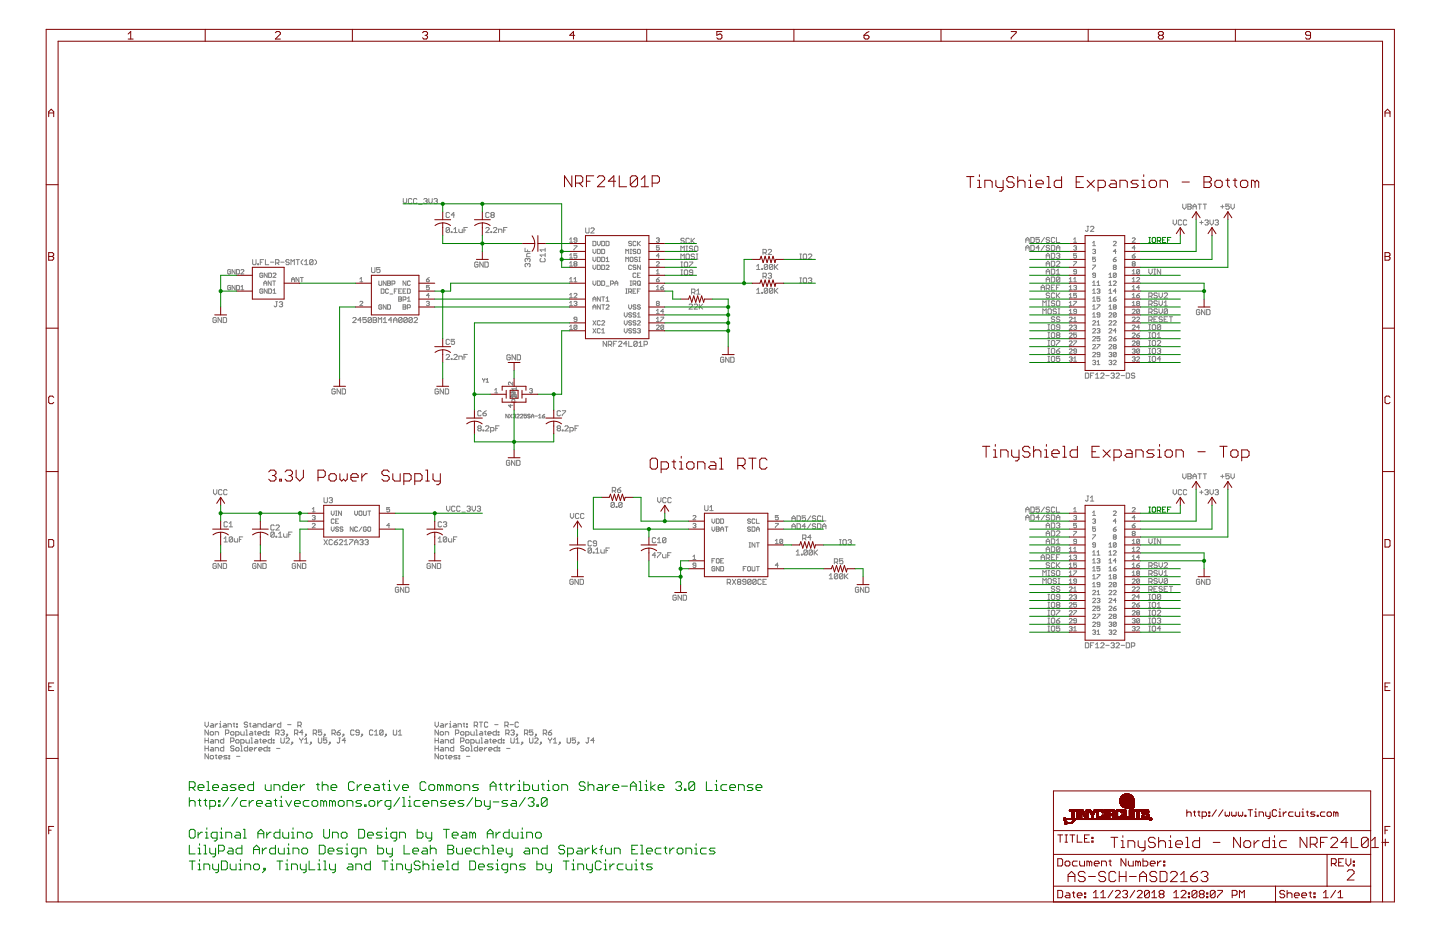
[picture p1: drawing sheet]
<svg xmlns="http://www.w3.org/2000/svg" width="432mm" height="279mm" viewBox="0 0 432 279" stroke-linecap="round" stroke-linejoin="round" font-family="sans-serif">
<g fill="none" stroke="#808080" stroke-width=".3">
<path d="M120.9 59.5v1l.5 .5 .5-.5v-1M123.5 59.8l-.3-.3h-.5l-.2 .3v1l.2 .2h.5l.3-.2M125 59.8l-.2-.3h-.6l-.2 .3v1l.2 .2h.6l.2-.2M127.1 59.8l.2-.3h.5l.3 .3-.3 .5M128.6 59.5v1l.5 .5 .5-.5v-1M130.1 59.8l.3-.3h.5l.2 .3-.2 .5M75.8 77.8v1.3l.2 .3h.5l.3-.3v-1.3M77.3 79.1h.2v.3h-.2zM78 78.6h.5M79.1 77.8h-1.1v1.6M79.6 77.8v1.6h1M81.1 78.6h1"/>
<path d="M82.6 78.8h.8l.3-.2v-.5l-.3-.3h-.8v1.6M83.1 78.8l.6 .6M84.2 78.6h1M86.7 78.1l-.2-.3h-.5l-.3 .3 .3 .5h.5l.2 .2-.2 .6h-.5l-.3-.3M87.2 79.4v-1.6l.6 .5 .5-.5v1.6M88.8 77.8h1M89.3 77.8v1.6M90.8 77.8l-.5 .5v.5l.5 .6M91.3 79.4h1.1M91.3 78.3l.5-.5v1.6M93.9 78.1v1l-.3 .3h-.5l-.2-.3M93.9 78.1l-.3-.3h-.5l-.2 .3v1"/>
<path d="M93.9 78.1l-1 1M94.4 77.8l.5 .5v.5l-.5 .6M125.5 61.3h1.1M127.6 60.3h.2M127.8 60.3l.3 .2-.3 .5h-.5l-.2-.2M130.6 60.3h.3M130.9 60.3l.2 .2-.2 .5h-.5l-.3-.2M134.8 63.9l-.3-.2h-.5l-.2 .2v1.1l.2 .2h.5l.3-.2M134.8 68.5l-.3-.3h-.5l-.2 .3v1M134.8 68.5l-1 1M134.8 68.5v1l-.3 .2h-.5l-.2-.2M135.3 69.5h.3v.2h-.3z"/>
<path d="M136.1 68.7l.5-.5v1.5M136.1 69.7h1M136.3 64.5h-1l.8-.8v1.5M137.6 68.7v.8l.3 .2h.7v-1M139.1 69h.5M140.1 68.2h-1v1.5M143.3 78.8l-.2-.3h-.5l-.3 .3v1l.3 .3h.5l.2-.3v-.5h-.4M144.9 78.5v1.6l-1-1.6v1.6M145.4 78.5h.8l.2 .3v1l-.2 .3h-.8zM145.7 68.5l.2-.3h.5l.3 .3v.2l-1 1h1M146.7 63.9l-.3-.2h-.5l-.2 .2v1.1l.2 .2h.5l.3-.2M147.2 69.5h.2v.2h-.2z"/>
<path d="M147.4 64.5l-.2-.3 .2-.5h.6l.2 .2-.2 .6M147.4 64.5l-.2 .2 .2 .5h.6l.2-.2-.2-.5M147.4 64.5h.6M148 68.5l.2-.3h.5l.3 .3v.2l-1 1h1M149.5 69.7v-1h.8l.2 .3v.7M151 69h.5M152 68.2h-1v1.5M157.4 74.4v1h1.6M158.2 79.2l-.3-.2-.5 .2v.6l.3 .2M158.2 77.7l-.3-.2-.5 .2v.5l.3 .3M158.2 79.2l.3-.2 .5 .2v.6l-.3 .2M158.2 74.9v.5"/>
<path d="M158.2 77.7v.3M158.2 79.2v.3M158.2 77.7l.3-.2 .5 .2v.5l-.3 .3M159 75.9h-.8l-.3 .3v.8h1.1M162.2 77.5l-.3 .2v.5l.3 .3h1l.3-.3v-.5l-.3-.2M163.5 76.5h-1.6l.6 .5M163.5 74.4v1M163.5 75.9v1.1M163.5 74.9h-1.6l.6 .5M170.8 76.5l.4-.4v1.3M170.8 72.6h.9M170.8 77.4h.9"/>
<path d="M170.8 79.8h.9M170.8 71.7l.4-.4v1.3M170.8 78.9l.4-.5v1.4M172.1 73.7h.9l-.9 1.3M172.3 79.1h.5M172.3 79.1l-.2-.2 .2-.5 .7 .3-.2 .4M172.3 79.1l-.2 .2 .2 .5 .7-.3-.2-.4M173 72h-.7l-.2-.3 .2-.4 .7 .2v.9l-.2 .2-.7-.2M173 76.1h-.9v.6l.7-.2 .2 .7-.2 .2-.7-.2M175.6 68.3v1.3l.3 .2h.5l.2-.2v-1.3M177.2 68.6l.2-.3h.5l.3 .3v.2l-1 1h1M177.8 72.3h.7l.2 .3v.8l-.2 .3h-.7z"/>
<path d="M177.8 79.5v.8l.4 .5 .5-.5v-.8M177.8 74.7v.9l.4 .4 .5-.4v-.9M177.8 77.1v.9l.4 .4 .5-.4v-.9M179.1 79.5h.7l.2 .2v.9l-.2 .2h-.7zM179.1 74.7h.7l.2 .3v.8l-.2 .2h-.7zM179.1 77.1h.7l.2 .2v.9l-.2 .2h-.7zM179.1 72.3v.9l.5 .5 .4-.5v-.9M180.4 79.5h.7l.2 .2v.9l-.2 .2h-.7zM180.4 72.3h.7l.2 .3v.8l-.2 .3h-.7zM180.4 74.7h.7l.2 .3v.8l-.2 .2h-.7zM180.4 77.1h.7l.2 .2v.9l-.2 .2h-.7zM181.7 79.7l.3-.2 .6 .2-.9 1.1h.9"/>
<path d="M181.7 72.3h.7l.2 .3v.8l-.2 .3h-.7zM181.7 78.4h.9M181.7 77.5l.5-.4v1.3M187.6 76v-1.3l.5 .5 .4-.5v1.3M187.6 78.4v-1.3l.5 .4 .4-.4v1.3M189 74.7h.4M189 76h.4M189.2 77.1l.6 .2v.9l-.2 .2-.6-.2v-.9zM189.2 74.7v1.3M189.4 79.7l-.2-.2-.7 .2v.9l.2 .2 .7-.2M189.4 72.6l-.2-.3-.7 .3v.2l.7 .2 .2 .4-.2 .3-.7-.3M190.7 79.7l-.2-.2-.7 .2 .3 .4 .6 .2-.2 .5-.7-.2"/>
<path d="M190.7 72.6l-.2-.3-.7 .3v.8l.3 .3 .6-.3M190.7 75l-.2-.3-.7 .3 .3 .4 .6 .2-.2 .4-.7-.2M191.1 75l.3-.3 .6 .3v.8l-.2 .2-.7-.2zM191.1 77.3l-.2-.2-.6 .2 .2 .5 .6 .2-.2 .4-.6-.2M191.1 72.3v1.4M191.4 73l.6 .7M191.6 77.1h.4M191.6 78.4h.4M191.8 77.1v1.3M192 79.5v1.3l-.9-1.3v1.3M192 72.3l-.9 .9M196.8 71.5l.7-.2 .2 .2-.2 .5"/>
<path d="M196.8 78.7l.2-.3 .7 .3-.9 1.1h.9M197.3 72h.2M197.5 72l.2 .2-.2 .4-.7-.2M197.7 73.7h-.9v.6l.5-.2 .4 .2-.2 .7-.7-.2M197.7 76.7h-.9l.7-.6v1.3M204.2 77.7v-1.5l.5 .5 .5-.5v1.5M204.2 78.5h.5M204.2 75.3v-1.5l.5 .5 .5-.5v1.5M204.4 78.5v1.6M205.2 78.8l.2-.3h.6l.2 .3v1l-.2 .3h-.6l-.2-.3zM205.2 71.7l-.3-.3h-.5l-.2 .5 .2 .3h.5l.3 .5-.3 .2h-.5l-.2-.2M205.7 76.4l.3-.2h.5l.2 .2v1l-.2 .3h-.5l-.3-.3z"/>
<path d="M205.7 75.3h.5M205.7 73.8h.5M206 73.8v1.5M206.7 78.5h1l-1 1.6M206.7 71.7l-.2-.3h-.5l-.3 .3v1l.3 .2h.5l.2-.2M207.2 71.4v1.5M207.5 72.2l.8 .7M207.7 74l-.2-.2h-.5l-.3 .5 .3 .2h.5l.2 .6-.2 .2h-.5l-.3-.2M208.3 74l.2-.2h.5l.3 .2v1.1l-.3 .2h-.5l-.2-.2zM208.3 71.4l-1.1 1M208.3 76.4l-.3-.2h-.5l-.3 .2 .3 .5h.5l.3 .3-.3 .5h-.5l-.3-.3M208.8 76.2h.5"/>
<path d="M208.8 77.7h.5M209 76.2v1.5M226.9 79.8l.5-.5v1.5M228.8 75.8h.8l.2-.3v-.5l-.2-.2h-.8v1.5M229.3 75.8l.5 .5M230.2 79.5v1l-.3 .3h-.5l-.2-.3M230.2 79.5l-.3-.2h-.5l-.2 .2v1M230.2 79.5l-1 1M230.3 75l.3-.2h.5l.3 .2v.3l-1.1 1h1.1M231.7 79.5v1l-.2 .3h-.5l-.3-.3M231.7 79.5l-.2-.2h-.5l-.3 .2v1M231.7 79.5l-1 1"/>
<path d="M232.2 79.3v1.5M233.3 79.3l-1.1 1M239.8 76.2h.5M239.8 77.7h.5M240.1 76.2v1.5M241.1 76.2h.5l.3 .2v1l-.3 .3h-.5l-.2-.3v-1zM242.4 76.4l.3-.2h.5l.2 .2v.3l-1 1h1M307.6 72.7v-1l.5-.5 .5 .5v1M307.6 71.9h1M307.6 75.1v-1l.5-.5 .5 .5v1M307.6 74.3h1M309.1 73.6h.8l.2 .2v1l-.2 .3h-.8z"/>
<path d="M309.1 71.2h.8l.2 .2v1.1l-.2 .2h-.8zM311.7 71.2h-1v.7l.5-.2 .5 .2v.6l-.3 .2h-.5l-.2-.2M311.7 74.3h-1l.7-.7v1.5M313.2 71.2l-1 1.5M313.2 73.6l-1 1.5M313.7 79.1h1M313.7 76.7h1M313.7 77.4v-1l.5-.5 .5 .5v1M313.7 79.8v-1l.5-.5 .5 .5v1M314.7 71.4l-.2-.2h-.5l-.3 .2 .3 .5h.5l.2 .3-.2 .5h-.5l-.3-.2M314.7 73.8l-.2-.2h-.5l-.3 .5 .3 .2h.5l.2 .5-.2 .3h-.5l-.3-.3M315.3 75.9h.7l.3 .3v1l-.3 .2h-.7z"/>
<path d="M315.3 78.3h.7l.3 .3v1l-.3 .2h-.7zM315.3 73.6h.7l.3 .2v1l-.3 .3h-.7zM316.3 71.4l-.3-.2h-.5l-.2 .2v1.1l.2 .2h.5l.3-.2M316.8 76.2l.2-.3h.5l.3 .3-.3 .5M316.8 75.1v-1l.5-.5 .5 .5v1M316.8 78.6l.2-.3h.5l.3 .3v.2l-1 1h1M316.8 71.2v1.5h1M316.8 74.3h1M317.3 76.7h.2M317.5 76.7l.3 .2-.3 .5h-.5l-.2-.2M321.9 73.9l.7-.2 .2 .2-.2 .4M321.9 71.7l.5-.4v1.3"/>
<path d="M321.9 78.4h.9l-.9 1.4M321.9 72.6h.9M322.4 74.3h.2M322.6 74.3l.2 .2-.2 .5-.7-.2M322.8 76.1h-.9v.6l.5-.2 .4 .2-.2 .7-.7-.2M326 67.8h.5M326.2 67.8v1.3l-.2 .3-.5-.3M327 68.1l.2-.3h.5l.3 .3v.2l-1 1.1h1M327.6 79.5h.9l-.9 1.3M327.6 72.8l.5-.5v1.4M327.6 75l.7-.3 .2 .3-.2 .4M327.6 73.7h.9"/>
<path d="M328.1 75.4h.2M328.3 75.4l.2 .2-.2 .4-.7-.2M328.5 77.1h-.9v.7l.5-.3 .4 .3-.2 .6-.7-.2M333.8 72.6l.3-.3 .6 .3-.9 1.1h.9M333.8 77.8h.7l.2 .4-.6 .2zM334.7 75.4h-.9l.7-.7v1.3M334.7 77.1l-.9 .7M339.5 71.5l.2-.2 .7 .2-.9 1.1h.9M339.5 76.7h.7l.2 .5-.7 .2zM339.7 79.1h.5M339.7 79.1l-.2-.2 .2-.5 .7 .3-.2 .4M339.7 79.1l-.2 .2 .2 .5 .7-.3-.2-.4"/>
<path d="M340.4 74.3h-.9l.7-.6v1.3M340.4 76.1l-.9 .6M351.8 65.9v1.1l.5 .5 .5-.5v-1.1M354.3 66.2l-.2-.3h-.5l-.3 .3v1l.3 .3h.5l.2-.3M354.6 61.2v1l.6 .5 .5-.5v-1M355.9 66.2l-.3-.3h-.5l-.3 .3v1l.3 .3h.5l.3-.3M356.2 61.2h.8l.2 .2-.2 .6 .2 .5-.2 .2h-.8zM356.2 62h.8M357.7 62.7v-1l.5-.5 .5 .5v1M357.7 62h1M359.2 61.2h1.1M359.7 61.2v1.5"/>
<path d="M359.7 66.7h1.1M360.3 66.2v1M360.8 61.2h1M361.3 61.2v1.5M361.3 66.2l.2-.3h.6l.2 .3-.2 .5M361.8 66.7h.3M362.1 66.7l.2 .3-.2 .5h-.6l-.2-.3M362.8 65.9v1.1l.5 .5 .5-.5v-1.1M364.3 66.2l.3-.3h.5l.3 .3-.3 .5M364.8 66.7h.3M365.1 66.7l.3 .3-.3 .5h-.5l-.3-.3M366 62h1.1"/>
<path d="M366.5 61.4v1.1M368.6 61.2h-1v.8l.5-.3 .5 .3v.5l-.3 .2h-.5l-.2-.2M369.1 61.2v1l.5 .5 .5-.5v-1M64.9 95.4l-.3-.2h-.5l-.2 .2v1.1l.2 .2h.5l.3-.2v-.6h-.5M66.4 95.2v1.5l-1-1.5v1.5M66.9 95.2h.8l.2 .2v1.1l-.2 .2h-.8zM69.2 81l-.3-.2-.6 .2v.9l.2 .2 .7-.2v-.4h-.5M69.2 85.8l-.3-.2-.6 .2v.9l.2 .2 .7-.2v-.5h-.5M70.5 80.8v1.3l-.9-1.3v1.3M70.5 85.6v1.3l-.9-1.3v1.3M70.9 80.8h.7l.2 .2v.9l-.2 .2h-.7zM70.9 85.6h.7l.2 .2v.9l-.2 .2h-.7z"/>
<path d="M72.2 81l.3-.2 .6 .2-.9 1.1h.9M72.2 86.9h.9M72.2 86l.5-.4v1.3M78.8 82.1l-.2-.2-.7 .2v.9l.2 .2 .7-.2v-.5h-.4M78.8 86.8l-.2-.2-.7 .2v.9l.2 .2 .7-.2v-.4h-.4M79.1 85.6v-.9l.4-.5 .5 .5v.9M79.1 84.9h.9M80.1 81.9v1.3l-.9-1.3v1.3M80.1 86.6v1.3l-.9-1.3v1.3M80.6 81.9h.6l.2 .2v.9l-.2 .2h-.6zM80.6 86.6h.6l.2 .2v.9l-.2 .2h-.6zM81.3 84.2v1.4l-.9-1.4v1.4"/>
<path d="M81.7 84.2h.9M81.9 82.1l.2-.2 .6 .2-.8 1.1h.8M81.9 87.9h.8M81.9 87.1l.4-.5v1.3M82.2 84.2v1.4M82.7 90.4h.5M83 90.4v1.3l-.3 .3-.5-.3M83.7 90.7l.3-.3h.5l.3 .3-.3 .5M84.2 91.2h.3M84.5 91.2l.3 .3-.3 .5h-.5l-.3-.3M87.4 84.5v-.9l.5-.4 .4 .4v.9M87.4 83.8h.9"/>
<path d="M89.6 83.2v1.3l-.8-1.3v1.3M90.1 83.2h.8M90.5 83.2v1.3M105.8 95.4l.2-.2h.5l.3 .2v.3l-1 1h1M107.9 90.6l.2-.3 .7 .3-.9 1h.9M107.9 84.5h.9M107.9 83.6l.5-.4v1.3M108.3 95.9h-1l.8-.7v1.5M109.8 95.2h-1v.7l.5-.2 .5 .2v.6l-.2 .2h-.5l-.3-.2M111.4 95.4v1.1l-.3 .2h-.5l-.2-.2M111.4 95.4l-.3-.2h-.5l-.2 .2v1.1M111.4 95.4l-1 1.1"/>
<path d="M111.4 80.2v1.3l.3 .2h.5l.2-.2v-1.3M111.9 95.2h.7l.3 .2-.3 .5 .3 .6-.3 .2h-.7zM111.9 95.9h.7M113.4 96.7v-1.5l.5 .5 .5-.5v1.5M113.6 84.2v1.1l.2 .3 .7-.3v-1.1M114 80.2h-1.1v.8l.6-.3 .5 .3v.5l-.3 .2h-.5l-.3-.2M114.3 86.6h.7l.2 .2v.9l-.2 .2h-.7zM114.5 91.6l-.2-.2-.7 .2v.9l.7 .2 .2-.7h-.5M115 96.7h1M115 95.7l.5-.5v1.5M115.8 84.2v1.4l-.9-1.4v1.4M115.8 91.4v1.3l-.9-1.3v1.3"/>
<path d="M116.2 91.4h.7l.2 .2v.9l-.2 .2h-.7zM116.2 84.2h.7l.2 .3-.2 .4 .2 .4-.2 .3h-.7zM116.2 84.9h.7M116.5 86.8l-.2-.2-.7 .2v.9l.2 .2 .7-.2M116.9 88.1h.9M117.5 95.9h-1l.8-.7v1.5M117.5 85.1h.7l.2-.2-.2-.7h-.7v1.4M118 95.9h1M118 96.7v-1l.5-.5 .5 .5v1M118.2 87.3h.5M119.1 86.6h-.9v1.3M119.5 89h.7l.2 .2-.2 .5 .2 .4-.2 .2h-.7z"/>
<path d="M119.5 87.3h.5M119.5 89.7h.7M120.4 86.6h-.9v1.3h.9M120.6 95.4v1.1l-.3 .2h-.5l-.3-.2M120.6 95.4l-.3-.2h-.5l-.3 .2v1.1M120.6 95.4l-1.1 1.1M120.9 91.4h.6l.2 .2-.2 .4 .2 .5-.2 .2h-.6zM120.9 87.3h.4M120.9 89.9h.6l.2-.2-.2-.7h-.6v1.3M120.9 92h.6M121.7 86.6h-.8v1.3h.8M121.7 84.2v1.4l-.8-1.4v1.4"/>
<path d="M122.1 95.4v1.1l-.2 .2h-.6l-.2-.2M122.1 95.4l-.2-.2h-.6l-.2 .2v1.1M122.1 95.4l-1 1.1M122.2 89.4l.4-.4v1.3M122.2 86.6h.6l.2 .2v.9l-.2 .2h-.6zM122.2 92.2h.6l.2-.6-.2-.2h-.6v1.3M122.2 90.3h.8M123 84.5l-.2-.3-.6 .3v.8l.2 .3 .6-.3M123.6 95.4v1.1l-.2 .2h-.5l-.3-.2M123.6 95.4l-.2-.2h-.5l-.3 .2v1.1M123.6 95.4l-1 1.1M124.2 95.4l.2-.2h.5l.3 .2v.3l-1 1h1"/>
<path d="M127.9 90.6l.6-.3 .2 .3-.2 .4M127.9 83.8h.6l.2 .5-.6 .2zM128.3 91h.2M128.5 91l.2 .2-.2 .4-.6-.2M128.7 85.6h-.8v.6l.4-.2 .4 .2-.2 .7-.6-.2M128.7 88.6h-.8l.6-.7v1.4M128.7 83.2l-.8 .6M170.8 84.5h.9M170.8 89.3h.9M170.8 91.6h.9M170.8 98.8h.9M170.8 83.6l.4-.4v1.3"/>
<path d="M170.8 88.4l.4-.5v1.4M170.8 90.8l.4-.5v1.3M170.8 97.9l.4-.4v1.3M172.1 83.6l.5-.4v1.3M172.1 88.2l.2-.3 .7 .3-.9 1.1h.9M172.1 84.5h.9M172.1 90.6l.7-.3 .2 .3-.2 .4M172.6 91h.2M172.8 91l.2 .2-.2 .4-.7-.2M173 95.7h-.7l-.2-.2 .2-.4 .7 .2v.9l-.2 .2-.7-.2M173 97.7l-.2-.2-.7 .2v.9M173 97.7v.9l-.2 .2-.7-.2"/>
<path d="M173 97.7l-.9 .9M177.8 84.2v.9l.4 .5 .5-.5v-.9M177.8 89.7h.9M177.8 92h.9M177.8 90.3v-.9l.4-.4 .5 .4v.9M177.8 92.7v-.9l.4-.4 .5 .4v.9M177.8 96.1l.9 1.4M177.8 98.5l.9 1.3M178.7 96.1l-.9 1.4M178.7 98.5l-.9 1.3M179.1 84.2h.7l.2 .3v.8l-.2 .3h-.7zM180 96.4l-.2-.3-.7 .3v.8l.2 .3 .7-.3"/>
<path d="M180 98.7l-.2-.2-.7 .2v.9l.2 .2 .7-.2M180 89v1.3l-.9-1.3v1.3M180 91.4v1.3l-.9-1.3v1.3M180.4 99l.5-.5v1.3M180.4 84.2h.7l.2 .3v.8l-.2 .3h-.7zM180.4 89h.9M180.4 91.4h.9M180.4 96.4l.3-.3 .6 .3-.9 1.1h.9M180.4 99.8h.9M180.9 89v1.3M180.9 91.4v1.3M181.7 91.6l.3-.2 .6 .2-.9 1.1h.9"/>
<path d="M181.7 90.3h.9M181.7 89.4l.5-.4v1.3M181.7 85.8h.9M183.1 85.1h.6l.2-.6-.2-.3h-.6v1.4M184.4 84.9h.9M184.4 85.6v-.9l.4-.5 .5 .5v.9M187.2 93.7v.9l.4 .5 .5-.5v-.9M187.2 96.1v.9l.4 .5 .5-.5v-.9M187.2 98.5v.9l.4 .4 .5-.4v-.9M187.6 87.9h.5M187.6 86.6h.5M187.9 86.6v1.3"/>
<path d="M188.5 87.5h.7l.2-.2-.2-.7h-.7v1.3M188.5 91.4v.8l.5 .5 .4-.5v-.8M189 85.6h.4M189 84.2h.4M189 87.5l.4 .4M189.2 84.2v1.4M189.4 94l-.7-.3-.2 .5 .7 .2 .2 .4-.2 .3-.7-.3M189.4 96.4l-.2-.3-.7 .3 .2 .4 .7 .2-.2 .5-.7-.3M189.4 98.7l-.2-.2-.7 .2 .2 .5 .7 .2-.2 .4-.7-.2M189.8 85.1h.7l.2-.2-.2-.7h-.7v1.4M189.8 87.3h.5M190.3 85.1l.4 .5"/>
<path d="M190.7 98.7l-.2-.2-.7 .2 .3 .5 .6 .2-.2 .4-.7-.2M190.7 91.6l-.2-.2-.7 .2v.2l.7 .2 .2 .5-.2 .2-.7-.2M190.7 86.6h-.9v1.3h.9M190.7 82.1l-.2-.2-.7 .2v.9l.3 .2 .6-.2M190.7 94l-.2-.3-.7 .3 .3 .4 .6 .2-.2 .5-.7-.3M190.7 96.4l-.2-.3-.7 .3 .3 .4 .6 .2-.2 .5-.7-.3M191.1 84.5l.3-.3 .6 .3v.8l-.2 .3-.7-.3zM191.1 96.4l.3-.3 .6 .3-.9 1.1h.9M191.1 98.7l.7-.2 .2 .2-.2 .5M191.1 82.5h.5M191.1 87.3h.5M191.1 95.1h.9"/>
<path d="M191.1 94.2l.5-.5v1.4M191.6 99.2h.2M191.6 85.1l.4 .5M191.8 99.2l.2 .2-.2 .4-.7-.2M192 91.6l-.2-.2-.7 .2 .3 .4 .6 .2-.2 .5-.7-.2M192 81.9h-.9v1.3h.9M192 86.6h-.9v1.3M196.8 83.8h.7l.2 .5-.7 .2zM196.8 82.1h.9M196.8 86.9h.9M196.8 94h.9M196.8 97.7l.2-.2 .7 .2-.9 1.1h.9"/>
<path d="M196.8 96.4h.9M196.8 81.3l.5-.5v1.3M196.8 86l.5-.4v1.3M196.8 93.1l.5-.4v1.3M196.8 95.5l.5-.4v1.3M197 91l-.2-.2 .2-.5 .7 .3-.2 .4M197 91l-.2 .2 .2 .4 .7-.2-.2-.4M197 91h.5M197.7 83.2l-.9 .6M198.1 86.2h.7l.2 .5-.6 .2zM198.1 95.1h.9l-.9 1.3M199 97.7v.9l-.2 .2-.7-.2"/>
<path d="M199 97.7l-.2-.2-.7 .2v.9M199 93.4h-.9l.7-.7v1.3M199 97.7l-.9 .9M199 85.6l-.9 .6M204.2 80.1h.5M204.2 82.4h.5M204.2 80.9h.5M204.4 80.9v1.5M205.2 81.2l.2-.3h.6l.2 .3v1l-.2 .2h-.6l-.2-.2zM206.6 91.4l.3-.3h.5l.2 .3v.3l-1 1h1M207.4 87.7h.8l.2-.3v-.5l-.2-.2h-.8v1.5M207.7 81.7h-.7l-.3-.3 .3-.5h.5l.2 .3v1l-.2 .2h-.5l-.3-.2"/>
<path d="M207.9 87.7l.5 .5M208.2 91.4l.2-.3h.5l.3 .3v.3l-1 1h1M208.9 87.2l.5-.5v1.5M208.9 88.2h1M209.7 91.1v1.6M210 91.9l.7 .8M210.7 91.1l-1 1.1M226.9 86.9l.5-.5v1.5M226.9 80.8h1M226.9 87.9h1M228.4 80.5h.3v.3h-.3zM228.4 87.7h.3v.2h-.3z"/>
<path d="M228.8 82.9h.8l.2-.2v-.6l-.2-.2h-.8v1.5M229.3 82.9l.5 .5M230.2 86.7v1l-.3 .2h-.5l-.2-.2M230.2 86.7l-.3-.3h-.5l-.2 .3v1M230.2 86.7l-1 1M230.3 82.1l.3-.2h.5l.3 .2-.3 .6M230.8 82.7h.3M231.1 82.7l.3 .2-.3 .5h-.5l-.3-.2M231.7 86.7l-.2-.3h-.5l-.3 .3v1M231.7 86.7v1l-.2 .2h-.5l-.3-.2M231.7 86.7l-1 1M232.2 86.4v1.5"/>
<path d="M232.5 80l.8 .8M232.5 87.2l.8 .7M233.3 86.4l-1.1 1M239.8 84.8h.5M239.8 83.3h.5M240.1 83.3v1.5M241.1 83.3h.5l.3 .3v1l-.3 .2-.7-.2v-1zM242.4 83.6l.3-.3h.5l.2 .3-.2 .5M242.9 84.1h.3M243.2 84.1l.2 .2-.2 .5-.8-.2M312.2 86.2h1M312.2 87v-1l.5-.6 .5 .6v1"/>
<path d="M312.7 91.7v-1.5l.5 .5 .5-.5v1.5M312.7 94.1v-1.5l.5 .5 .5-.5v1.5M313.7 86.5h.8l.2-.3v-.5l-.2-.3h-.8v1.6M313.7 84.6v-1l.5-.5 .5 .5v1M313.7 83.8h1M313.7 82.2v-1l.5-.5 .5 .5v1M313.7 81.4h1M314.2 86.5l.5 .5M314.2 92.8l.3-.2h.5l.3 .2v1.1l-.3 .2h-.5l-.3-.2zM314.2 91.7h.5M314.2 90.2h.5M314.2 98.8h.5"/>
<path d="M314.2 97.3h.5M314.2 99.7h.5M314.5 90.2v1.5M314.5 97.3v1.5M314.5 99.7v1.5M314.7 88.1l-.2-.3h-.5l-.3 .3 .3 .5h.5l.2 .2-.2 .5h-.5l-.3-.2M315.3 83.1h.7l.3 .2v1l-.3 .3h-.7zM315.3 86.2h.5M315.3 97.6l.2-.3h.5l.3 .3v1l-.3 .2h-.5l-.2-.2zM315.3 80.7h.7l.3 .2v1.1l-.3 .2h-.7zM315.5 99.7h.5l.3 .3v1l-.3 .2h-.5l-.2-.2v-1zM316.3 95.2l-.3-.2h-.5l-.2 .5 .2 .2h.5l.3 .5-.3 .3h-.5l-.2-.3"/>
<path d="M316.3 90.4l-.3-.2h-.5l-.2 .5 .2 .3h.5l.3 .5-.3 .2h-.5l-.2-.2M316.3 88.1l-.3-.3h-.5l-.2 .3v1l.2 .2h.5l.3-.2M316.3 85.4h-1v1.6h1M316.8 92.8l-.3-.2h-.5l-.2 .2 .2 .5h.5l.3 .3-.3 .5h-.5l-.2-.2M316.8 90.4l.2-.2h.5l.3 .2v1.1l-.3 .2h-.5l-.2-.2zM316.8 86.2h.5M316.8 87.8v1.5M316.8 81.2l.5-.5v1.5M316.8 82.2h1M317 88.6l.8 .7M317.3 92.6h.5M317.3 94.1h.5"/>
<path d="M317.5 92.6v1.5M317.8 98.1h-.8l-.2-.3 .2-.5h.5l.3 .3v1l-.3 .2h-.5l-.2-.2M317.8 95.2l-.3-.2h-.5l-.2 .2 .2 .5h.5l.3 .3-.3 .5h-.5l-.2-.3M317.8 83.3l-1 1M317.8 83.3l-.3-.2h-.5l-.2 .2v1M317.8 85.4h-1v1.6M317.8 87.8l-1 1M317.8 83.3v1l-.3 .3h-.5l-.2-.3M320.6 83.6l.5-.4v1.3M320.6 86l.5-.4v1.3M320.6 88.4l.5-.5v1.4M320.6 90.8l.5-.5v1.3"/>
<path d="M320.6 93.1l.5-.4v1.3M320.6 95.3l.2-.2 .7 .2-.9 1.1h.9M320.6 97.7l.2-.2 .7 .2-.9 1.1h.9M320.6 84.5h.9M320.6 86.9h.9M320.6 89.3h.9M320.6 91.6h.9M320.6 94h.9M321.9 97.7l.7-.2 .2 .2-.2 .4M321.9 83.6l.5-.4v1.3M321.9 95.5l.5-.4v1.3M321.9 85.8l.7-.2 .2 .2-.2 .4"/>
<path d="M321.9 90.3h.9l-.9 1.3M321.9 84.5h.9M321.9 96.4h.9M322.4 86.2h.2M322.4 98.1h.2M322.6 86.2l.2 .2-.2 .5-.7-.2M322.6 98.1l.2 .2-.2 .5-.7-.2M322.8 81.5h-.6l-.3-.2 .3-.5 .6 .2v.9l-.2 .2-.7-.2M322.8 87.9h-.9v.7l.5-.2 .4 .2-.2 .7-.7-.3M322.8 93.4h-.6l-.3-.3 .3-.4 .6 .2v.9l-.2 .2-.7-.2M322.8 99.8h-.9v.7l.5-.2 .4 .2-.2 .7-.7-.3M327.6 92.7h.9"/>
<path d="M327.6 87.9h.9M327.6 84.7l.5-.5v1.4M327.6 87.1l.5-.5v1.3M327.6 89.4l.5-.4v1.3M327.6 91.8l.5-.4v1.3M327.6 94.2l.5-.5v1.4M327.6 96.4l.3-.3 .6 .3-.9 1.1h.9M327.6 98.7l.3-.2 .6 .2-.9 1.1h.9M327.6 85.6h.9M327.6 90.3h.9M327.6 95.1h.9M328.5 82.5h-.6l-.3-.2 .3-.4 .6 .2v.9l-.2 .2-.7-.2"/>
<path d="M329 98.7l.6-.2 .2 .2-.2 .5M329 84.7l.4-.5v1.4M329 96.6l.4-.5v1.4M329 86.8l.6-.2 .2 .2-.2 .5M329 91.4h.8l-.8 1.3M329 85.6h.8M329 97.5h.8M329.4 87.3h.2M329.4 99.2h.2M329.6 87.3l.2 .2-.2 .4-.6-.2M329.6 99.2l.2 .2-.2 .4-.6-.2M329.8 89h-.8v.7l.6-.3 .2 .7-.2 .2-.6-.2"/>
<path d="M329.8 94.4h-.6l-.2-.2 .2-.5 .6 .3v.8l-.2 .3-.6-.3M332.5 92.7h.9M332.5 87.9h.9M332.5 82.3l.5-.4v1.3M332.5 84.7l.5-.5v1.4M332.5 87.1l.5-.5v1.3M332.5 89.4l.5-.4v1.3M332.5 91.8l.5-.4v1.3M332.5 94l.2-.3 .7 .3-.9 1.1h.9M332.5 96.4l.2-.3 .7 .3-.9 1.1h.9M332.5 98.7l.2-.2 .7 .2-.9 1.1h.9M332.5 83.2h.9"/>
<path d="M332.5 85.6h.9M332.5 90.3h.9M333.8 84.5l.3-.3 .6 .3-.9 1.1h.9M333.8 89.7h.7l.2 .4-.6 .2zM333.8 96.4l.3-.3 .6 .3-.9 1.1h.9M334.1 92l-.3 .2 .3 .5 .6-.2-.2-.5M334.1 80.1l-.3 .2 .3 .5 .6-.2-.2-.5M334.1 80.1l-.3-.2 .3-.4 .6 .2-.2 .4M334.1 92l-.3-.2 .3-.4 .6 .2-.2 .4M334.1 80.1h.4M334.1 92h.4M334.7 94v.8l-.2 .3-.7-.3"/>
<path d="M334.7 87.3h-.9l.7-.7v1.3M334.7 82.1v.9l-.2 .2-.7-.2M334.7 99.2h-.9l.7-.7v1.3M334.7 82.1l-.2-.2-.7 .2v.9M334.7 94l-.6-.3-.3 .3v.8M334.7 82.1l-.9 .9M334.7 89l-.9 .7M334.7 94l-.9 .8M339.5 95.3l.2-.2 .7 .2-.9 1.1h.9M339.5 92.9l.2-.2 .7 .2-.9 1.1h.9M339.5 97.7l.2-.2 .7 .2-.9 1.1h.9M339.5 81.3l.5-.5v1.3"/>
<path d="M339.5 83.6l.5-.4v1.3M339.5 86l.5-.4v1.3M339.5 88.4l.5-.5v1.4M339.5 90.8l.5-.5v1.3M339.5 82.1h.9M339.5 84.5h.9M339.5 86.9h.9M339.5 89.3h.9M339.5 91.6h.9M340.8 88.6h.7l.2 .4-.6 .3zM340.8 83.4l.3-.2 .6 .2-.9 1.1h.9M340.8 95.3l.3-.2 .6 .2-.9 1.1h.9"/>
<path d="M341.1 91l-.3-.2 .3-.5 .6 .3-.2 .4M341.1 91l-.3 .2 .3 .4 .6-.2-.2-.4M341.1 91h.4M341.7 81l-.2-.2-.7 .2v.9M341.7 92.9l-.2-.2-.7 .2v.9M341.7 81v.9l-.2 .2-.7-.2M341.7 92.9v.9l-.2 .2-.7-.2M341.7 86.2h-.9l.7-.6v1.3M341.7 98.1h-.9l.7-.6v1.3M341.7 81l-.9 .9M341.7 87.9l-.9 .7M341.7 92.9l-.9 .9"/>
<path d="M341.7 99.8l-.9 .7M344.5 96h.7l.3-.3v-.5l-.3-.2h-.7v1.5M344.5 93.6h.7l.3-.3v-.5l-.3-.2h-.7v1.5M344.5 80.7v1l.5 .5 .5-.5v-1M344.5 91.2h.7l.3-.2v-.6l-.3-.2h-.7v1.5M344.5 88.8h.7l.3-.2v-.5l-.3-.3h-.7v1.5M344.5 98.8h.5M344.5 97.3h.5M344.5 99.7h.5M344.7 97.3v1.5M344.7 99.7v1.5M345 96l.5 .5"/>
<path d="M345 93.6l.5 .5M345 91.2l.5 .5M345 88.8l.5 .5M345.5 100l.3-.3h.5l.2 .3v1l-.2 .2h-.5l-.3-.2zM345.5 97.6l.3-.3h.5l.2 .3v1l-.2 .2h-.5l-.3-.2zM346 95.7h.5M346 82.2h.5M346 80.7h.5M346.3 80.7v1.5M347 92.8l-.2-.2h-.5l-.3 .5 .3 .2h.5l.2 .6-.2 .2h-.5l-.3-.2M347 88.1l-.2-.3h-.5l-.3 .5 .3 .3h.5l.2 .5-.2 .2h-.5l-.3-.2M347 90.4l-.2-.2h-.5l-.3 .5 .3 .3h.5l.2 .5-.2 .2h-.5l-.3-.2"/>
<path d="M347 95h-1v1.5h1M347.5 92.6v1l.5 .5 .6-.5v-1M347.5 90.2v1l.5 .5 .6-.5v-1M347.5 87.8v1l.5 .5 .6-.5v-1M348 97.6l-.2-.3h-.5l-.3 .3v1M348 97.6v1l-.2 .2h-.5l-.3-.2M348 80.7v1.5l-1-1.5v1.5M348 97.6l-1 1M348.6 95.2l-.3-.2h-.5l-.3 .2 .3 .5h.5l.3 .3-.3 .5h-.5l-.3-.3M349.1 95.7h.5M349.1 88.1l.2-.3h.5l.3 .3v.2l-1 1h1M349.1 91.7h1"/>
<path d="M349.1 90.7l.5-.5v1.5M350.1 92.8l-.3-.2h-.5l-.2 .2v1.1M350.1 92.8v1.1l-.3 .2h-.5l-.2-.2M350.1 95h-1v1.5h1M350.1 92.8l-1 1.1M350.6 95h1M351.1 95v1.5M359.8 93.1l-.3-.3h-.5l-.2 .3v1l.2 .2h.5l.3-.2v-.5h-.5M361.3 92.8v1.5l-1-1.5v1.5M361.8 92.8h.8l.2 .3v1l-.2 .2h-.8zM100.5 116.8l-.2-.2h-.5l-.3 .2v1.1l.3 .2h.5l.2-.2v-.6h-.5M102.1 116.6v1.5l-1-1.5v1.5"/>
<path d="M102.6 116.6h.8l.2 .2v1.1l-.2 .2h-.8zM131.5 116.8l-.3-.2h-.5l-.2 .2v1.1l.2 .2h.5l.3-.2v-.6h-.5M133 116.6v1.5l-1-1.5v1.5M133.5 116.6h.8l.2 .2v1.1l-.2 .2h-.8zM133.8 106.5l.2-.2h.5l.3 .2v.3l-1 1h1M134.8 102l-.3-.3h-.5l-.2 .3v1l.2 .3h.5l.3-.3M135.3 107.5h.3v.3h-.3zM136.1 106.5l.2-.2h.5l.3 .2v.3l-1 1h1M136.3 101.7h-1v.8l.5-.3 .5 .3v.5l-.2 .3h-.5l-.3-.3M137.6 107.8v-1h.8l.2 .2v.8M139.1 107h.5M140.1 106.3h-1v1.5"/>
<path d="M144.7 113.5l.4 .5M145.1 114v.6M145.4 113.5l-.3 .5M145.8 114.6h.7M145.8 113.8l.4-.3v1.1M148.3 116.9l.5-.4v1.3M148.3 117.8h.9M153 106.6l-.2-.2h-.5l-.3 .2v1l.3 .3h.5l.2-.3v-.5h-.5M153.1 117.8l.2-.3 .7 .3-.9 1.1h1.8M153.8 114.6v.8l-.9-.8-.4 .2 .2 .6M154 118l.5-.5v1.4M154.4 118.3v-.6l-.7-.2-.2 .2v.6h1.3"/>
<path d="M154.6 106.4v1.5l-1.1-1.5v1.5M154.8 116.6h-1.3l.4 .4M154.8 118.4v.9l-1.1-.9-.2 .2 .2 .7M154.8 116.1v.9M155.1 106.4h.7l.3 .2v1l-.3 .3h-.7zM158.8 116.7l.6-.2 .3 .2-.3 .4M159.2 117.1h.2M159.4 117.1l.3 .3-.3 .4-.6-.2M181.9 102.3v1.5l-1-1.5v1.5M182.4 103.3h.8l.2-.2v-.5l-.2-.3h-.8v1.5M182.9 103.3l.5 .5M183.9 103.1h.5"/>
<path d="M184.9 102.3h-1v1.5M185.5 102.6l.2-.3h.5l.3 .3v.2l-1 1h1M188 103.1h-1l.7-.8v1.5M188.5 102.3v1.5h1M191.1 102.6l-.3-.3h-.5l-.2 .3v1M191.1 102.6v1l-.3 .2h-.5l-.2-.2M191.1 102.6l-1 1M191.6 103.8h1M191.6 102.8l.5-.5v1.5M193.1 103.3h.8l.2-.2v-.5l-.2-.3h-.8v1.5M217.1 107.3l-.3-.2h-.5l-.2 .2v1.1l.2 .2h.5l.3-.2v-.6h-.5M218.6 107.1v1.5l-1-1.5v1.5"/>
<path d="M219.1 107.1h.8l.2 .2v1.1l-.2 .2h-.8zM314.2 101.2h.5M314.2 103.6h.5M314.2 102.1h.5M314.2 106h.5M314.2 104.5h.5M314.2 108.4h.5M314.2 106.8h.5M314.5 102.1v1.5M314.5 104.5v1.5M314.5 106.8v1.6M315.3 102.3l.2-.2h.5l.3 .2v1.1l-.3 .2h-.5l-.2-.2z"/>
<path d="M315.5 104.5h.5l.3 .2v1l-.3 .3h-.5l-.2-.3v-1zM315.5 106.8h.5l.3 .3v1l-.3 .3h-.5l-.2-.3v-1zM316.8 105.2h.7l.3 .5-.3 .3h-.5l-.2-.3zM316.8 102.1h1l-1 1.5M317 100.5l-.2 .2 .2 .5h.5l.3-.2-.3-.5M317 100.5l-.2-.3 .2-.5h.5l.3 .3-.3 .5M317 100.5h.5M317.8 106.8h-1v.8l.5-.2 .5 .2v.5l-.3 .3h-.5l-.2-.3M317.8 104.5l-1 .7M320.6 107.2l.7-.2 .2 .2-.2 .4M320.6 100.1l.2-.3 .7 .3-.9 1.1h.9M320.6 102.4l.2-.2 .7 .2-.9 1.1h.9"/>
<path d="M320.6 104.8l.2-.2 .7 .2-.9 1.1h.9M321.1 107.6h.2M321.3 107.6l.2 .2-.2 .5-.7-.2M321.9 107.4l.5-.4v1.3M321.9 102.2h.9l-.9 1.3M321.9 108.3h.9M322.8 105.3h-.6l-.3-.3 .3-.4 .6 .2v.9l-.2 .2-.7-.2M325.5 111.8h.7l.3 .3v1l-.3 .3h-.7zM327 112.6h.5M327.6 103.5l.3-.2 .6 .2-.9 1.1h.9M327.6 101.1l.3-.2 .6 .2-.9 1.1h.9M327.6 105.9l.3-.3 .6 .3-.9 1.1h.9"/>
<path d="M327.6 108.2l.7-.2 .2 .2-.2 .5M328 111.8h-1v1.6M328.1 108.7h.2M328.3 108.7l.2 .2-.2 .4-.7-.2M328.5 112.4l.5-.6v1.6M328.5 113.4h1M329 103.3h.8l-.8 1.3M329 108.5l.4-.5v1.3M329 109.3h.8M329.8 100.9h-.8v.6l.4-.2 .4 .2-.2 .7-.6-.2M329.8 106.3h-.6l-.2-.2 .2-.5 .6 .3v.8l-.2 .3-.6-.3M330.1 112.1l.2-.3h.5l.3 .3v.3l-1 1h1"/>
<path d="M331.6 112.6h1M332.5 103.5l.2-.2 .7 .2-.9 1.1h.9M332.5 101.1l.2-.2 .7 .2-.9 1.1h.9M332.5 105.9l.7-.3 .2 .3-.2 .4M332.5 108.2l.7-.2 .2 .2-.2 .5M333 106.3h.2M333 108.7h.2M333.1 112.1l.3-.3h.5l.2 .3-.2 .5M333.2 106.3l.2 .2-.2 .5-.7-.3M333.2 108.7l.2 .2-.2 .4-.7-.2M333.6 112.6h.3M333.8 101.5h.7l.2 .5-.6 .2z"/>
<path d="M333.8 108.2l.3-.2 .6 .2-.9 1.1h.9M333.9 112.6l.2 .3-.2 .5h-.5l-.3-.3M334.1 103.9l-.3-.2 .3-.4 .6 .2-.2 .4M334.1 103.9l-.3 .2 .3 .5 .6-.2-.2-.5M334.1 103.9h.4M334.6 112.1l.3-.3h.5l.3 .3v.3l-1.1 1h1.1M334.7 105.9v.8l-.2 .3-.7-.3M334.7 105.9l-.2-.3-.7 .3v.8M334.7 100.9l-.9 .6M334.7 105.9l-.9 .8M336.2 112.6h1M337.7 111.8h.8l.2 .3v1l-.2 .3h-.8z"/>
<path d="M339.5 100.1l.2-.3 .7 .3-.9 1.1h.9M339.5 102.4l.2-.2 .7 .2-.9 1.1h.9M339.5 104.8l.7-.2 .2 .2-.2 .5M339.5 107.2l.7-.2 .2 .2-.2 .4M340 105.3h.2M340 107.6h.2M340.2 105.3l.2 .2-.2 .4-.7-.2M340.2 107.6l.2 .2-.2 .5-.7-.2M340.3 112.1l-.3-.3h-.5l-.2 .3 .2 .5h.5l.3 .3-.3 .5h-.5l-.2-.3M340.8 100.5h.7l.2 .4-.6 .3zM340.8 107.2l.3-.2 .6 .2-.9 1.1h.9M341.1 102.9l-.3-.2 .3-.5 .6 .2-.2 .5"/>
<path d="M341.1 102.9l-.3 .2 .3 .4 .6-.2-.2-.4M341.1 102.9h.4M341.7 104.8l-.2-.2-.7 .2v.9M341.7 104.8v.9l-.2 .2-.7-.2M341.7 104.8l-.9 .9M344.5 101.2h.5M344.5 103.6h.5M344.5 102.1h.5M344.5 106h.5M344.5 104.5h.5M344.5 108.4h.5M344.5 106.8h.5"/>
<path d="M344.7 102.1v1.5M344.7 104.5v1.5M344.7 106.8v1.6M345.5 104.7l.3-.2h.5l.2 .2v1l-.2 .3h-.5l-.3-.3zM345.5 102.3l.3-.2h.5l.2 .2v1.1l-.2 .2h-.5l-.3-.2zM345.5 107.1l.3-.3h.5l.2 .3v1l-.2 .3h-.5l-.3-.3zM347 100.2l.5-.5v1.5M347 101.2h1M347 102.3l.3-.2h.5l.2 .2v.3l-1 1h1M347 104.7l.3-.2h.5l.2 .2-.2 .5M347.5 105.2h.3M347.8 105.2l.2 .3-.2 .5h-.5l-.3-.3"/>
<path d="M348 107.6h-1l.8-.8v1.6M143.5 128.4l-.2-.2 .2-.5h.5l.3 .2-.3 .5M143.5 128.4l-.2 .3 .2 .5h.5l.3-.3-.3-.5M143.5 128.4h.5M144.3 123.4l-.3-.3h-.5l-.2 .3v1l.2 .3h.5l.3-.3M144.8 128.9h.3v.3h-.3zM144.8 123.9h.8l.2 .5-.2 .3h-.5l-.3-.3zM145.6 127.9l.2-.2h.5l.3 .2v.3l-1 1h1M145.8 123.1l-1 .8M147.1 129.2h.8l.2-.3v-.5l-.2-.2h-.8v1.5M148.7 128.4h.5M149.7 127.7h-1v1.5"/>
<path d="M152.4 124.2v1.1l-.7-1.1v1.1M152.8 124.2l.7 1.1M152.9 138.3l-.3-.3h-.5l-.3 .3v1l.8 .2 .3-.2v-.5h-.5M153.1 121.3v.9l-.6-.7h1.3M153.5 124.2l-.7 1.1M153.9 124.4l.5-.2 .2 .2-.2 .3M154.2 124.7h.2M154.4 120.6v-.7l-.7-.2-.2 .2v.7h1.3M154.4 138v1.5l-1-1.5v1.5M154.4 124.7l.2 .2-.2 .4-.5-.2M154.9 138h.8l.2 .3v1l-.2 .2h-.8zM155 124.4l.1-.2 .6 .2-.7 .9h.7"/>
<path d="M156 124.4l.2-.2 .6 .2-.8 .9h.8M157.9 124.2h-.8v.5l.4-.2 .4 .2-.2 .6-.6-.2M159 124.4l-.2-.2-.6 .2 .2 .3 .6 .2-.2 .4-.6-.2M159.3 124.7h.8M159.3 125.3v-.8l.4-.3 .4 .3v.8M160.4 124.7h.8M161.5 125.3h.8M161.5 124.5l.4-.3v1.1M162.6 124.7h.6l.1 .4-.5 .2zM163.3 124.2l-.7 .5M167.3 128.4l-.2-.2 .2-.5h.5l.3 .2-.3 .5M167.3 128.4l-.2 .3 .2 .5h.5l.3-.3-.3-.5"/>
<path d="M167.3 128.4h.5M168.1 123.4l-.3-.3h-.5l-.2 .3v1l.2 .3h.5l.3-.3M168.6 123.1h1l-1 1.6M168.6 128.9h.2v.3h-.2zM169.4 127.9l.2-.2h.5l.3 .2v.3l-1 1h1M170.9 129.2h.8l.2-.3v-.5l-.2-.2h-.8v1.5M172.4 128.4h.5M173.4 127.7h-1v1.5M64 146.8v1l.5 .5 .5-.5v-1M66.6 147l-.3-.2h-.5l-.2 .2v1.1l.2 .2h.5l.3-.2M68.1 147l-.3-.2h-.5l-.2 .2v1.1l.2 .2h.5l.3-.2M68.2 156.7l-.3-.3h-.5l-.2 .3v1l.2 .2h.5l.3-.2"/>
<path d="M68.7 157.9h1M68.7 156.9l.5-.5v1.5M82.2 157.6l-.2-.2h-.5l-.3 .2v1l.3 .3h.5l.2-.3M82.2 159.8l-.2-.3h-.5l-.3 .3v1M82.2 159.8v1l-.2 .2h-.5l-.3-.2M82.2 159.8l-1 1M82.7 157.6l.3-.2h.5l.3 .2v.3l-1.1 1h1.1M87.6 159.5h-1v1.5M93.6 154.7l.7-.2 .2 .2-.2 .5M93.6 153.5h.9M93.6 157.1l.3-.2 .6 .2-.9 1.1h.9M93.6 152.6l.5-.4v1.3"/>
<path d="M94.1 155.2h.2M94.3 155.2l.2 .2-.2 .5-.7-.3M97.2 149.2v1.3l.2 .2h.5l.3-.2v-1.3M98.7 149.4l.2-.2h.5l.3 .2-.3 .5M99.2 149.9h.2M99.3 153.2v.9l.5 .4 .4-.4v-.9M99.3 158v.8l.5 .5 .4-.5v-.8M99.4 149.9l.3 .3-.3 .5h-.5l-.2-.2M100.2 155.8l-.2-.2-.7 .2v.9l.2 .2 .7-.2M100.6 154.5h.5M100.6 153.2h.5M100.6 156.2h.5"/>
<path d="M100.9 153.2v1.3M101.5 158.2l-.2-.2-.7 .2 .3 .4 .6 .2-.2 .5-.7-.3M101.5 155.6h-.9v1.3h.9M102.4 153.2v1.3l-.9-1.3v1.3M102.8 158.2l-.2-.2-.6 .2 .2 .4 .6 .2-.2 .5-.6-.3M105.9 158v1.3l-.9-1.3v1.3M106.3 153.2v.9l.5 .4 .4-.4v-.9M107.2 158.2l-.2-.2-.7 .2v.8l.3 .3 .6-.3M107.7 153.4l.2-.2 .6 .2v.9l-.2 .2-.6-.2zM108.5 158l-.8 1.3M109 153.2v1.1l.2 .2 .6-.2v-1.1M109.8 158.2l-.2-.2-.6 .2v.8l.2 .3 .6-.3v-.4h-.4"/>
<path d="M110.3 158.2l.2-.2 .6 .2v.8l-.2 .3-.6-.3zM110.3 153.2h.8M110.7 153.2v1.3M116.8 157.6h-.8l.6-.7v1.3M116.8 152.2h-.8v.6l.4-.2 .4 .2-.2 .7-.6-.3M132.4 156.7l-.2-.3h-.5l-.3 .3v1l.3 .2h.5l.2-.2M132.9 156.7l.3-.3h.5l.2 .3-.2 .5M133.4 157.2h.3M133.7 157.2l.2 .2-.2 .5h-.5l-.3-.2M133.9 151.7v1.1l.5 .5 .5-.5v-1.1M136.4 152l-.2-.3h-.5l-.3 .3v1l.3 .3h.5l.2-.3M138 152l-.3-.3h-.5l-.3 .3v1l.3 .3h.5l.3-.3"/>
<path d="M138.5 153.5h1M140 152l.3-.3h.5l.2 .3-.2 .5M140.5 152.5h.3M140.8 152.5l.2 .3-.2 .5h-.5l-.3-.3M141.6 151.7v1.1l.5 .5 .5-.5v-1.1M143.1 152l.2-.3h.5l.3 .3-.3 .5M143.6 152.5h.2M143.8 152.5l.3 .3-.3 .5h-.5l-.2-.3M171 153.9v1l.5 .5 .5-.5v-1M173.6 154.2l-.3-.3h-.5l-.2 .3v1l.2 .2h.5l.3-.2M175.1 154.2l-.2-.3h-.6l-.2 .3v1l.2 .2h.6l.2-.2M183.6 147.1h.8l.2-.2v-.5l-.2-.3h-.8v1.5"/>
<path d="M184.1 147.1l.5 .5M184.2 150.9l-.2-.3h-.5l-.3 .3v1M184.2 150.9v1l-.2 .2h-.5l-.3-.2M184.2 150.9l-1 1M184.8 151.9h.2v.2h-.2zM185.1 146.9h.8l.3 .5-.3 .2h-.5l-.3-.2zM186.2 146.1l-1.1 .8M186.5 150.9v1l-.2 .2h-.5l-.3-.2M186.5 150.9l-.2-.3h-.5l-.3 .3v1M186.5 150.9l-1 1M197.2 149.2v1l.5 .5 .5-.5v-1M199.7 149.4l-.2-.2h-.5l-.3 .2v1.1l.3 .2h.5l.2-.2"/>
<path d="M201.3 149.4l-.3-.2h-.5l-.2 .2v1.1l.2 .2h.5l.3-.2M207.8 154.7l.2-.2 .7 .2-.9 1.2h.9M207.8 157.1l.6-.2 .3 .2-.3 .5M208.2 157.6h.2M208.4 157.6l.3 .2-.3 .4-.6-.2M211.3 151.6v1.2l.3 .3h.5l.2-.3v-1.2M212.8 153.1h1M212.8 152.1l.5-.5v1.5M213.5 158v.8l.4 .5 .5-.5v-.8M213.5 155.6v.9l.4 .4 .5-.4v-.9M214.8 155.6h.7l.2 .2v.9l-.2 .2h-.7zM214.8 158h.7l.2 .2-.2 .4 .2 .4-.2 .3h-.7z"/>
<path d="M214.8 158.6h.7M216.1 155.6h.7l.2 .2v.9l-.2 .2h-.7zM216.1 158.6h.9M216.1 159.3v-.9l.4-.4 .5 .4v.9M217.4 158h.9M217.8 158v1.3M225.1 155.8l-.7-.2-.2 .4 .6 .2 .3 .5-.3 .2-.6-.2M225.1 158.2l-.3-.2-.6 .2 .2 .4 .7 .2-.3 .5-.6-.3M225.5 158h.6l.3 .2v.8l-.3 .3h-.6zM226.4 155.8l-.3-.2-.6 .2v.9l.2 .2 .7-.2M226.8 155.6v1.3h.9M226.8 158.6h.9"/>
<path d="M226.8 159.3v-.9l.4-.4 .5 .4v.9M232.5 156.9h.9l-.9 1.3M233.4 154.5h-.9v.7l.4-.2 .5 .2-.2 .7-.7-.3M237.5 158.5v-1l.5-.5 .5 .5v1M237.5 156.2v-1l.5-.6 .5 .6v1M237.5 155.4h1M237.5 157.8h1M239 154.6h.8l.2 .3v1l-.2 .3h-.8zM239 157h.8l.2 .3v1l-.2 .2h-.8zM241.6 154.6h-1.1v.8l.5-.2 .6 .2v.5l-.3 .3h-.5l-.3-.3M241.6 157.8h-1.1l.8-.8v1.5M243.1 154.6l-1 1.6"/>
<path d="M243.1 157l-1 1.5M244.6 157.3l-.3-.3h-.5l-.2 .3 .2 .5h.5l.3 .2-.3 .5h-.5l-.2-.2M244.6 154.9l-.3-.3h-.5l-.2 .3 .2 .5h.5l.3 .3-.3 .5h-.5l-.2-.3M245.1 157h.8l.2 .3v1l-.2 .2h-.8zM246.1 154.9l-.2-.3h-.5l-.3 .3v1l.3 .3h.5l.2-.3M246.7 158.5v-1l.5-.5 .5 .5v1M246.7 154.6v1.6h1M246.7 157.8h1M307.6 155.2h1M307.6 155.9v-1l.5-.5 .5 .5v1M307.6 153.5v-1l.5-.5 .5 .5v1M307.6 152.8h1"/>
<path d="M309.1 154.4h.8l.2 .3v1l-.2 .2h-.8zM309.1 152h.8l.2 .3v1l-.2 .2h-.8zM311.7 155.2h-1l.7-.8v1.5M311.7 152h-1v.8l.5-.3 .5 .3v.5l-.3 .2h-.5l-.2-.2M313.2 152l-1 1.5M313.2 154.4l-1 1.5M313.7 157.5h1M313.7 158.3v-1l.5-.5 .5 .5v1M313.7 159.9h1M314.7 154.7l-.2-.3h-.5l-.3 .5 .3 .3h.5l.2 .5-.2 .2h-.5l-.3-.2M314.7 152.3l-.2-.3h-.5l-.3 .5 .3 .3h.5l.2 .5-.2 .2h-.5l-.3-.2M315.3 159.2h.7l.3 .2v1l-.3 .3h-.7z"/>
<path d="M315.3 156.8h.7l.3 .2v1.1l-.3 .2h-.7zM315.3 154.4h.7l.3 .3v1l-.3 .2h-.7zM316.3 152.3l-.3-.3h-.5l-.2 .3v1l.2 .2h.5l.3-.2M316.8 159.4l.2-.2h.5l.3 .2v.3l-1 1h1M316.8 155.2h1M316.8 155.9v-1l.5-.5 .5 .5v1M316.8 152v1.5h1M316.8 157l.2-.2h.5l.3 .2-.3 .5M317.3 157.5h.2M317.5 157.5l.3 .3-.3 .5h-.5l-.2-.2M321.9 154.7l.7-.2 .2 .2-.2 .5M321.9 152.6l.5-.4v1.3"/>
<path d="M321.9 153.5h.9M321.9 159.3h.9l-.9 1.3M322.4 155.2h.2M322.6 155.2l.2 .2-.2 .5-.7-.3M322.8 156.9h-.9v.7l.5-.2 .4 .2-.2 .6-.7-.2M326 148.7h.5M326.2 148.7v1.3l-.2 .2-.5-.2M327 150.2h1M327 149.2l.5-.5v1.5M327.6 153.6l.5-.4v1.3M327.6 154.5h.9M327.6 155.8l.7-.2 .2 .2-.2 .4"/>
<path d="M328.1 156.2h.2M328.3 156.2l.2 .3-.2 .4-.7-.2M328.5 158h-.9v.6l.5-.2 .4 .2-.2 .7-.7-.3M333.8 153.4l.3-.2 .6 .2-.9 1.1h.9M333.8 158.6h.7l.2 .4-.6 .3zM334.7 156.2h-.9l.7-.6v1.3M334.7 158l-.9 .6M339.5 152.4l.2-.2 .7 .2-.9 1.1h.9M339.5 157.6h.7l.2 .4-.7 .2zM339.7 160l-.2-.3 .2-.4 .7 .2-.2 .5M339.7 160l-.2 .2 .2 .4 .7-.2-.2-.4M339.7 160h.5"/>
<path d="M340.4 155.2h-.9l.7-.7v1.4M340.4 156.9l-.9 .7M351.8 146.8v1l.5 .5 .5-.5v-1M354.3 147l-.2-.2h-.5l-.3 .2v1.1l.3 .2h.5l.2-.2M354.6 142v1.1l.6 .5 .5-.5v-1.1M355.9 147l-.3-.2h-.5l-.3 .2v1.1l.3 .2h.5l.3-.2M356.2 142.8h.8M356.2 142h.8l.2 .3-.2 .5 .2 .5-.2 .3h-.8zM357.7 142.8h1M357.7 143.6v-1l.5-.6 .5 .6v1M359.2 142h1.1M359.7 142v1.6"/>
<path d="M359.7 147.6h1.1M360.3 147v1.1M360.8 142h1M361.3 147l.2-.2h.6l.2 .2-.2 .6M361.3 142v1.6M361.8 147.6h.3M362.1 147.6l.2 .2-.2 .5h-.6l-.2-.2M362.8 146.8v1l.5 .5 .5-.5v-1M364.3 147l.3-.2h.5l.3 .2-.3 .6M364.8 147.6h.3M365.1 147.6l.3 .2-.3 .5h-.5l-.3-.2M366 142.8h1.1"/>
<path d="M366.5 142.3v1M368.6 142h-1v.8l.7-.2 .3 .2v.5l-.3 .3h-.5l-.2-.3M369.1 142v1.1l.5 .5 .5-.5v-1.1M64.9 169.2l-.3-.3h-.5l-.2 .3v1l.2 .2h.5l.3-.2v-.5h-.5M66.4 168.9v1.5l-1-1.5v1.5M66.9 168.9h.8l.2 .3v1l-.2 .2h-.8zM67.2 161.5l.5-.5v1.5M67.2 162.5h1M69.7 161.2v1l-.2 .3h-.5l-.3-.3M69.7 161.2l-.2-.2h-.5l-.3 .2v1M69.7 161.2l-1 1M70.3 161.5v.7l.2 .3h.8v-1"/>
<path d="M71.8 161.7h.5M72.8 161h-1v1.5M76.8 169.2l-.3-.3h-.5l-.2 .3v1l.2 .2h.5l.3-.2v-.5h-.5M78.3 168.9v1.5l-1-1.5v1.5M78.8 168.9h.8l.2 .3v1l-.2 .2h-.8zM82.7 160.8h.3v.2h-.3zM83.5 161h1M83.5 160l.5-.5v1.5M85 160v.8l.3 .2h.8v-1M86.6 160.3h.5M88.6 169.2l-.2-.3h-.5l-.3 .3v1l.3 .2h.5l.2-.2v-.5h-.5M90.2 168.9v1.5l-1-1.5v1.5"/>
<path d="M90.7 168.9h.8l.2 .3v1l-.2 .2h-.8zM97.2 161.8l1 1.5M98.2 161.8l-1 1.5M99.7 162l-.3-.2h-.5l-.2 .2v1l.2 .3h.5l.3-.3M100.2 162.5h.8l.2 .5-.2 .3h-.5l-.3-.3zM101.2 161.8l-1 .7M101.7 162l.3-.2h.5l.3 .2v.3l-1.1 1h1.1M103.3 163.3h1M103.3 162.3l.5-.5v1.5M104.8 161.8h1l-1 1.5M106.3 162.5h1.1M106.3 163.3v-1l.5-.5 .6 .5v1"/>
<path d="M107.9 162l.2-.2h.5l.3 .2-.3 .5M108.4 162.5h.2M108.6 162.5l.3 .3-.3 .5h-.5l-.2-.3M109.4 162l.3-.2h.5l.2 .2-.2 .5M109.9 162.5h.3M110.2 162.5l.2 .3-.2 .5h-.5l-.3-.3M119.6 176.3l-.3-.3h-.5l-.2 .3v1l.2 .3h.5l.3-.3v-.5h-.5M121.1 176v1.6l-1-1.6v1.6M121.6 176h.8l.2 .3v1l-.2 .3h-.8zM129.1 169.2l-.3-.3h-.5l-.2 .3v1l.2 .2h.5l.3-.2v-.5h-.5M130.6 168.9v1.5l-1-1.5v1.5M131.1 168.9h.8l.2 .3v1l-.2 .2h-.8z"/>
<path d="M131.4 161.5l.5-.5v1.5M131.4 162.5h1M133.9 161.2v1l-.2 .3h-.5l-.3-.3M133.9 161.2l-.2-.2h-.5l-.3 .2v1M133.9 161.2l-1 1M134.5 161.5v.7l.2 .3h.8v-1M136 161.7h.5M137 161h-1v1.5M171.9 173.9l-.3-.2h-.5l-.2 .2v1l.2 .3h.5l.3-.3v-.5h-.5M173.4 173.7v1.5l-1-1.5v1.5M173.9 173.7h.8l.3 .2v1l-.3 .3h-.8zM177.4 164.5l-.3-.2h-.5l-.3 .2v1"/>
<path d="M177.4 162.4l-.3-.3h-.5l-.3 .3v1l.3 .3h.5l.3-.3M177.4 164.5v1l-.3 .3h-.5l-.3-.3M177.4 164.5l-1.1 1M177.9 165.5h.2v.3h-.2zM178.6 165.8h1.1M178.6 164.8l.6-.5v1.5M178.9 162.9h-.8l-.2-.3 .2-.5h.5l.3 .3v1l-.3 .3h-.5l-.2-.3M180.2 164.8v.7l.2 .3h.8v-1M181.7 165h.5M182.7 164.3h-1v1.5M196.6 161.4l-.2-.2h-.5l-.3 .2v1.1l.3 .2h.5l.2-.2M196.6 166.5h-1l.8-.8v1.5"/>
<path d="M197.1 165.7h1.1l-1.1 1.5M197.1 162.7h1.1M197.1 161.7l.6-.5v1.5M198.7 166.2v.8l.2 .2h.8v-1M199.7 161.4l-1 1.1M199.7 161.4l-.3-.2h-.5l-.2 .2v1.1M199.7 161.4v1.1l-.3 .2h-.5l-.2-.2M200.2 166.5h.5M201.2 165.7h-1v1.5M202.8 178.7l-.3-.3h-.5l-.2 .3v1l.2 .2h.5l.3-.2v-.5h-.5M204.3 178.4v1.5l-1-1.5v1.5M204.9 178.4h.7l.3 .3v1l-.3 .2h-.7z"/>
<path d="M207.8 167.7h.9M207.8 166.9l.4-.5v1.3M208.7 169.5h-.7l-.2-.3 .2-.4 .7 .2v.9l-.3 .2-.6-.2M213.5 168.1h.4M214.4 170.1l-.3-.3-.6 .3v.8l.6 .3 .3-.7h-.5M214.4 167.5h-.9v1.3M214.8 167.7l.2-.2 .7 .2v.9l-.2 .2-.7-.2zM215.7 169.8v1.4l-.9-1.4v1.4M216.1 168.1h.4M216.1 169.8h.7l.2 .3v.8l-.2 .3h-.7zM217 167.5h-.9v1.3h.9M218.1 174.7h.7l.3-.3v-.5l-.3-.2h-.7v1.5"/>
<path d="M218.6 174.7l.5 .5M219.6 173.7l1 1.5M220.6 173.7l-1 1.5M221.4 174.4l-.3-.2 .3-.5h.5l.2 .2-.2 .5M221.4 174.4l-.3 .3 .3 .5h.5l.2-.3-.2-.5M221.4 174.4h.5M222.9 170.5h.4M223.7 174.4h-.8l-.2-.2 .2-.5h.5l.3 .2v1l-.3 .3h-.5l-.2-.3M223.8 169.8h-.9v1.4M224.2 170.1l.2-.3 .7 .3v.8l-.3 .3-.6-.3zM224.6 164h.5M224.6 162.7h.5"/>
<path d="M224.8 162.7v1.3M225.2 173.9l-1 1M225.2 173.9l-.2-.2h-.5l-.3 .2v1M225.2 173.9v1l-.2 .3h-.5l-.3-.3M225.5 169.8v1.1l.2 .3 .7-.3v-1.1M226.4 162.7v1.3l-.9-1.3v1.3M226.7 173.9l-.2-.2h-.5l-.3 .2v1M226.7 173.9v1l-.2 .3h-.5l-.3-.3M226.7 173.9l-1 1M226.8 162.7h.9M226.8 169.8h.9M227.2 162.7v1.3"/>
<path d="M227.2 169.8v1.4M228.3 173.9l-.3-.2h-.5l-.2 .2v1l.2 .3h.5l.3-.3M228.8 174.4h.5M229.8 173.7h-1v1.5h1M232.5 163h.9M232.5 162.1l.4-.4v1.3M233.4 169.5h-.9l.7-.7v1.3M234.7 161.9l-.2-.2-.7 .2v.9M234.7 161.9v.9l-.2 .2-.7-.2M234.7 161.9l-.9 .9M238.8 166.4h1M238.8 165.4l.5-.5v1.5"/>
<path d="M240.3 166.1h.3v.3h-.3zM240.7 161.4h.7l.3-.3v-.5l-.3-.2h-.7v1.5M241.2 161.4l.5 .5M242.1 165.1v1l-.3 .3h-.5l-.2-.3M242.1 165.1l-.3-.2h-.5l-.2 .2v1M242.1 165.1l-1 1M243.2 161.1h-1l.8-.7v1.5M243.6 165.1l-.2-.2h-.6l-.2 .2v1M243.6 165.1v1l-.2 .3h-.6l-.2-.3M243.6 165.1l-1 1M244.1 164.9v1.5M244.4 165.6l.8 .8"/>
<path d="M245.2 164.9l-1.1 1M248.7 172.5l.5-.5v1.5M248.7 173.5h1M250.2 168.5h.8l.2-.2v-.5l-.2-.3h-.8v1.5M250.7 168.5l.5 .5M251.2 172.3v1l-.2 .2h-.6l-.2-.2M251.2 172.3l-.2-.3h-.6l-.2 .3v1M251.2 172.3l-1 1M251.7 161.8h.5M251.7 163.3h.5M252 161.8v1.5M252.8 172.3v1l-.3 .2h-.5l-.3-.2"/>
<path d="M252.8 172.3l-.3-.3h-.5l-.3 .3v1M252.8 167.5h-1.1v.8l.5-.3 .6 .3v.5l-.3 .2h-.5l-.3-.2M252.8 172.3l-1.1 1M253 161.8h.5l.3 .2v1l-.3 .3h-.5l-.2-.3v-1zM253.3 172v1.5M253.5 172.8l.8 .7M254.3 172l-1 1M254.3 162l.3-.2h.4l.3 .2-.3 .5M254.8 162.5h.2M255 162.5l.3 .3-.3 .5h-.4l-.3-.3M257.5 176.3l-.2-.3h-.5l-.3 .3v1l.3 .3h.5l.2-.3v-.5h-.5M259 176v1.6l-1-1.6v1.6"/>
<path d="M259.5 176h.8l.3 .3v1l-.3 .3h-.8zM312.2 167.8v-1l.5-.5 .5 .5v1M312.2 167h1M312.7 172.6v-1.6l.5 .6 .5-.6v1.6M312.7 174.9v-1.5l.5 .5 .5-.5v1.5M313.7 163.1v-1l.5-.6 .5 .6v1M313.7 162.3h1M313.7 165.4v-1l.5-.5 .5 .5v1M313.7 160.7v-1l.5-.5 .5 .5v1M313.7 167.3h.8l.2-.3v-.5l-.2-.2h-.8v1.5M313.7 164.7h1M314.2 167.3l.5 .5"/>
<path d="M314.2 173.7l.3-.3h.5l.3 .3v1l-.3 .2h-.5l-.3-.2zM314.2 172.6h.5M314.2 171h.5M314.2 179.7h.5M314.2 178.2h.5M314.5 171v1.6M314.5 178.2v1.5M314.7 168.9l-.2-.2h-.5l-.3 .5 .3 .2h.5l.2 .5-.2 .3h-.5l-.3-.3M315.3 163.9h.7l.3 .3v1l-.3 .2h-.7zM315.3 161.5h.7l.3 .3v1l-.3 .3h-.7zM315.3 167h.5M315.5 178.2h.5l.3 .2v1.1l-.3 .2h-.5l-.2-.2v-1.1z"/>
<path d="M316.3 168.9l-.3-.2h-.5l-.2 .2v1l.2 .3h.5l.3-.3M316.3 166.3h-1v1.5h1M316.3 171.3l-.3-.3h-.5l-.2 .6 .2 .2h.5l.3 .5-.3 .3h-.5l-.2-.3M316.3 176.1l-.3-.3h-.5l-.2 .5 .2 .3h.5l.3 .5-.3 .2h-.5l-.2-.2M316.8 171.3l.2-.3h.5l.3 .3v1l-.3 .3h-.5l-.2-.3zM316.8 173.7l-.3-.3h-.5l-.2 .3 .2 .5h.5l.3 .2-.3 .5h-.5l-.2-.2M316.8 168.7v1.5M316.8 163.1h1M316.8 162.1l.5-.6v1.6M316.8 167h.5M317 169.4l.8 .8M317.3 173.4h.5"/>
<path d="M317.3 174.9h.5M317.5 173.4v1.5M317.8 178.9h-.8l-.2-.2 .2-.5h.5l.3 .2v1.1l-.3 .2h-.5l-.2-.2M317.8 176.1l-.3-.3h-.5l-.2 .5 .2 .3h.5l.3 .5-.3 .2h-.5l-.2-.2M317.8 164.2l-.3-.3h-.5l-.2 .3v1M317.8 166.3h-1v1.5M317.8 168.7l-1 1M317.8 164.2v1l-.3 .2h-.5l-.2-.2M317.8 164.2l-1 1M320.6 178.5l.2-.2 .7 .2-.9 1.1h.9M320.6 176.1l.2-.2 .7 .2-.9 1.1h.9M320.6 164.5l.5-.5v1.4"/>
<path d="M320.6 166.9l.5-.5v1.3M320.6 169.2l.5-.4v1.3M320.6 171.6l.5-.4v1.3M320.6 174l.5-.4v1.3M320.6 165.4h.9M320.6 167.7h.9M320.6 170.1h.9M320.6 172.5h.9M320.6 174.9h.9M321.9 166.6l.7-.2 .2 .2-.2 .5M321.9 164.5l.5-.5v1.4M321.9 176.4l.5-.5v1.3"/>
<path d="M321.9 171.2h.9l-.9 1.3M321.9 178.5l.7-.2 .2 .2-.2 .5M321.9 165.4h.9M321.9 177.2h.9M322.4 167.1h.2M322.4 179h.2M322.6 167.1l.2 .2-.2 .4-.7-.2M322.6 179l.2 .2-.2 .4-.7-.2M322.8 162.3h-.6l-.3-.2 .3-.4 .6 .2v.9l-.2 .2-.7-.2M322.8 174.2h-.6l-.3-.2 .3-.4 .6 .2v.8l-.2 .3-.7-.3M322.8 168.8h-.9v.7l.5-.3 .4 .3-.2 .6-.7-.2M327.6 172.7l.5-.5v1.3"/>
<path d="M327.6 179.6l.3-.2 .6 .2-.9 1.1h.9M327.6 166.4h.9M327.6 173.5h.9M327.6 165.5l.5-.4v1.3M327.6 167.9l.5-.4v1.3M327.6 170.3l.5-.5v1.4M327.6 175l.5-.4v1.3M327.6 160.3h.9l-.9 1.3M327.6 177.2l.3-.2 .6 .2-.9 1.1h.9M327.6 168.8h.9M327.6 171.2h.9M327.6 175.9h.9"/>
<path d="M328.5 163.4h-.6l-.3-.2 .3-.5 .6 .2v.9l-.2 .2-.7-.2M329 166.4h.8M329 165.5l.4-.4v1.3M329 177.4l.4-.4v1.3M329 167.7l.6-.2 .2 .2-.2 .4M329 172.2h.8l-.8 1.3M329 179.6l.6-.2 .2 .2-.2 .4M329 178.3h.8M329.4 168.1h.2M329.6 168.1l.2 .2-.2 .5-.6-.2M329.8 169.8h-.8v.7l.6-.2 .2 .6-.2 .3-.6-.3M329.8 175.3h-.6l-.2-.3 .2-.4 .6 .2v.9l-.2 .2-.6-.2"/>
<path d="M332.5 166.4h.9M332.5 173.5h.9M332.5 164h.9M332.5 163.2l.5-.5v1.3M332.5 165.5l.5-.4v1.3M332.5 167.9l.5-.4v1.3M332.5 170.3l.5-.5v1.4M332.5 172.7l.5-.5v1.3M332.5 168.8h.9M332.5 177.2l.2-.2 .7 .2-.9 1.1h.9M332.5 171.2h.9M332.5 174.8l.2-.2 .7 .2-.9 1.1h.9"/>
<path d="M332.5 179.6l.2-.2 .7 .2-.9 1.1h.9M333.8 170.5h.7l.2 .4-.6 .3zM333.8 165.3l.3-.2 .6 .2-.9 1.1h.9M333.8 177.2l.3-.2 .6 .2-.9 1.1h.9M334.1 161h.4M334.1 172.9l-.3 .2 .3 .4 .6-.2-.2-.4M334.1 161l-.3-.2 .3-.5 .6 .2-.2 .5M334.1 161l-.3 .2 .3 .4 .6-.2-.2-.4M334.1 172.9l-.3-.2 .3-.5 .6 .2-.2 .5M334.1 172.9h.4M334.7 162.9v.9l-.2 .2-.7-.2M334.7 174.8v.9l-.2 .2-.7-.2"/>
<path d="M334.7 168.1h-.9l.7-.6v1.3M334.7 162.9l-.6-.2-.3 .2v.9M334.7 174.8l-.2-.2-.7 .2v.9M334.7 162.9l-.9 .9M334.7 169.8l-.9 .7M334.7 174.8l-.9 .9M339.5 164.5l.5-.5v1.4M339.5 173.8l.2-.2 .7 .2-.9 1.1h.9M339.5 176.1l.2-.2 .7 .2-.9 1.1h.9M339.5 178.5l.2-.2 .7 .2-.9 1.1h.9M339.5 163h.9M339.5 162.1l.5-.4v1.3"/>
<path d="M339.5 166.9l.5-.5v1.3M339.5 169.2l.5-.4v1.3M339.5 171.6l.5-.4v1.3M339.5 165.4h.9M339.5 167.7h.9M339.5 170.1h.9M339.5 172.5h.9M340.8 164.3l.3-.3 .6 .3-.9 1.1h.9M340.8 169.5h.7l.2 .4-.6 .2zM340.8 176.1l.3-.2 .6 .2-.9 1.1h.9M341.1 171.8l-.3-.2 .3-.4 .6 .2-.2 .4M341.1 171.8l-.3 .3 .3 .4 .6-.2-.2-.5"/>
<path d="M341.1 171.8h.4M341.7 168.8l-.9 .7M341.7 161.9l-.2-.2-.7 .2v.9M341.7 173.8l-.2-.2-.7 .2v.8M341.7 161.9v.9l-.2 .2-.7-.2M341.7 173.8v.8l-.2 .3-.7-.3M341.7 161.9l-.9 .9M341.7 167.1h-.9l.7-.7v1.3M341.7 179h-.9l.7-.7v1.3M341.7 173.8l-.9 .8M344.5 174.4h.7l.3-.2v-.5l-.3-.3h-.7v1.5M344.5 172.1h.7l.3-.3v-.5l-.3-.3h-.7v1.6"/>
<path d="M344.5 176.8h.7l.3-.2v-.5l-.3-.3h-.7v1.5M344.5 169.7h.7l.3-.3v-.5l-.3-.2h-.7v1.5M344.5 179.7h.5M344.5 178.2h.5M344.5 161.5v1.1l.5 .5 .5-.5v-1.1M344.7 178.2v1.5M345 176.8l.5 .5M345 172.1l.5 .5M345 169.7l.5 .5M345 174.4l.5 .5M345.5 178.4l.3-.2h.5l.2 .2v1.1l-.2 .2h-.5l-.3-.2zM346 176.6h.5"/>
<path d="M346 163.1h.5M346 161.5h.5M346.3 161.5v1.6M347 171.3l-.2-.3h-.5l-.3 .6 .3 .2h.5l.2 .5-.2 .3h-.5l-.3-.3M347 168.9l-.2-.2h-.5l-.3 .5 .3 .2h.5l.2 .5-.2 .3h-.5l-.3-.3M347 173.7l-.2-.3h-.5l-.3 .5 .8 .3 .2 .5-.2 .2h-.5l-.3-.2M347 175.8h-1v1.5h1M347.5 173.4v1l.5 .5 .6-.5v-1M347.5 168.7v1l.5 .5 .6-.5v-1M347.5 171v1.1l.5 .5 .6-.5v-1.1M348 178.4l-.2-.2h-.5l-.3 .2v1.1M348 178.4l-1 1.1"/>
<path d="M348 178.4v1.1l-.2 .2h-.5l-.3-.2M348 161.5v1.6l-1-1.6v1.6M348.6 176.1l-.3-.3h-.5l-.3 .5 .3 .3h.5l.3 .5-.3 .2h-.5l-.3-.2M349.1 168.9l.2-.2h.5l.3 .2v.3l-1 1h1M349.1 172.6h1M349.1 176.6h.5M349.1 171.6l.5-.6v1.6M350.1 173.7l-.3-.3h-.5l-.2 .3v1M350.1 173.7v1l-.3 .2h-.5l-.2-.2M350.1 175.8h-1v1.5h1M350.1 173.7l-1 1M350.6 175.8h1"/>
<path d="M351.1 175.8v1.5M359.8 173.9l-.3-.2h-.5l-.2 .2v1l.2 .3h.5l.3-.3v-.5h-.5M361.3 173.7v1.5l-1-1.5v1.5M361.8 173.7h.8l.2 .2v1l-.2 .3h-.8zM314.2 182.1h.5M314.2 180.6h.5M314.2 184.5h.5M314.2 182.9h.5M314.2 186.8h.5M314.2 185.3h.5M314.2 189.2h.5M314.2 187.7h.5"/>
<path d="M314.5 180.6v1.5M314.5 182.9v1.6M314.5 185.3v1.5M314.5 187.7v1.5M315.3 185.6l.2-.3h.5l.3 .3v1l-.3 .2h-.5l-.2-.2zM315.5 182.9h.5l.3 .3v1l-.3 .3h-.5l-.2-.3v-1zM315.5 180.6h.5l.3 .2v1l-.3 .3h-.5l-.2-.3v-1zM315.5 187.7h.5l.3 .3v1l-.3 .2h-.5l-.2-.2v-1zM316.8 186.1h.7l.3 .5-.3 .2h-.5l-.2-.2zM316.8 182.9h1l-1 1.6M317 181.3l-.2-.2 .2-.5h.5l.3 .2-.3 .5M317 181.3l-.2 .3 .2 .5h.5l.3-.3-.3-.5"/>
<path d="M317 181.3h.5M317.8 187.7h-1v.8l.5-.3 .5 .3v.5l-.3 .2h-.5l-.2-.2M317.8 185.3l-1 .8M320.6 185.7l.2-.3 .7 .3-.9 1.1h.9M320.6 188l.7-.2 .2 .2-.2 .5M320.6 180.9l.2-.2 .7 .2-.9 1.1h.9M320.6 183.3l.2-.2 .7 .2-.9 1.1h.9M321.1 188.5h.2M321.3 188.5l.2 .2-.2 .4-.7-.2M321.9 188.3l.5-.5v1.3M321.9 183.1h.9l-.9 1.3M321.9 189.1h.9"/>
<path d="M322.8 180.7h-.9v.7l.5-.3 .4 .3-.2 .6-.7-.2M322.8 186.1h-.6l-.3-.2 .3-.5 .6 .3v.8l-.2 .3-.7-.3M325.5 192.7h.7l.3 .3v1l-.3 .2h-.7zM327 193.5h.5M327.6 184.3l.3-.2 .6 .2-.9 1.1h.9M327.6 181.9l.3-.2 .6 .2-.9 1.1h.9M327.6 186.7l.3-.2 .6 .2-.9 1.1h.9M327.6 189.1l.7-.2 .2 .2-.2 .4M328 192.7h-1v1.5M328.1 189.5h.2M328.3 189.5l.2 .2-.2 .5-.7-.2M328.5 194.2h1"/>
<path d="M328.5 193.2l.5-.5v1.5M329 189.3l.4-.4v1.3M329 184.1h.8l-.8 1.3M329 190.2h.8M329.4 180h.2M329.6 180l.2 .2-.2 .5-.6-.3M329.8 181.7h-.8v.7l.4-.2 .4 .2-.2 .6-.6-.2M329.8 187.2h-.6l-.2-.3 .2-.4 .6 .2v.9l-.2 .2-.6-.2M330.1 193l.2-.3h.5l.3 .3v.2l-1 1h1M331.6 193.5h1M332.5 181.9l.2-.2 .7 .2-.9 1.1h.9M332.5 184.3l.2-.2 .7 .2-.9 1.1h.9"/>
<path d="M332.5 186.7l.7-.2 .2 .2-.2 .5M332.5 189.1l.7-.2 .2 .2-.2 .4M333 187.2h.2M333 189.5h.2M333.1 193l.3-.3h.5l.2 .3-.2 .5M333.2 187.2l.2 .2-.2 .4-.7-.2M333.2 189.5l.2 .2-.2 .5-.7-.2M333.6 193.5h.3M333.8 182.4h.7l.2 .4-.6 .2zM333.8 189.1l.3-.2 .6 .2-.9 1.1h.9M333.9 193.5l.2 .2-.2 .5-.8-.2M334.1 184.8l-.3-.2 .3-.5 .6 .2-.2 .5"/>
<path d="M334.1 184.8l-.3 .2 .3 .4 .6-.2-.2-.4M334.1 184.8h.4M334.6 193l.3-.3h.5l.3 .3v.2l-1.1 1h1.1M334.7 186.7v.9l-.2 .2-.7-.2M334.7 180h-.9l.7-.6v1.3M334.7 186.7l-.2-.2-.7 .2v.9M334.7 181.7l-.9 .7M334.7 186.7l-.9 .9M336.2 193.5h1M337.7 192.7h.8l.2 .3v1l-.2 .2h-.8zM339.3 193.7h.7l.3-.2v-.5l-.3-.3h-.7v1.5M339.5 180.9l.2-.2 .7 .2-.9 1.1h.9"/>
<path d="M339.5 183.3l.2-.2 .7 .2-.9 1.1h.9M339.5 185.7l.7-.3 .2 .3-.2 .4M339.5 188l.7-.2 .2 .2-.2 .5M340 186.1h.2M340 188.5h.2M340.2 186.1l.2 .2-.2 .5-.7-.3M340.2 188.5l.2 .2-.2 .4-.7-.2M340.8 181.4h.7l.2 .4-.6 .2zM340.8 188l.3-.2 .6 .2-.9 1.1h.9M341.1 183.7l-.3-.2 .3-.4 .6 .2-.2 .4M341.1 183.7l-.3 .2 .3 .5 .6-.2-.2-.5M341.1 183.7h.4"/>
<path d="M341.7 185.7l-.6-.3-.3 .3v.8M341.7 185.7v.8l-.2 .3-.7-.3M341.7 180.7l-.9 .7M341.7 185.7l-.9 .8M344.5 182.1h.5M344.5 180.6h.5M344.5 184.5h.5M344.5 182.9h.5M344.5 186.8h.5M344.5 185.3h.5M344.5 189.2h.5M344.5 187.7h.5"/>
<path d="M344.7 180.6v1.5M344.7 182.9v1.6M344.7 185.3v1.5M344.7 187.7v1.5M345.5 183.2l.3-.3h.5l.2 .3v1l-.2 .3h-.5l-.3-.3zM345.5 180.8l.3-.2h.5l.2 .2v1l-.2 .3h-.5l-.3-.3zM345.5 185.6l.3-.3h.5l.2 .3v1l-.2 .2h-.5l-.3-.2zM345.5 188l.3-.3h.5l.2 .3v1l-.2 .2h-.5l-.3-.2zM347 182.1h1M347 185.6l.3-.3h.5l.2 .3-.2 .5M347 183.2l.3-.3h.5l.2 .3v.3l-1 1h1M347 181.1l.5-.5v1.5"/>
<path d="M347.5 186.1h.3M347.8 186.1l.2 .2-.2 .5h-.5l-.3-.2M348 188.5h-1l.8-.8v1.5M61.5 216.5v1l.5 .5 .5-.5v-1M62.5 218.8v1.6l-1-1.6v1.6M63 219.6l.3-.2h.5l.2 .2v.5l-.2 .3h-.5l-.3-.3zM63.3 217h.5l.2 .2v.8h-.7l-.3-.3 .3-.2h.7M64.5 217v1M65.3 217l-.8 .5M65.8 217h.3v1M65.8 218h.5M66.1 216.2v.3"/>
<path d="M67.1 217h.5l.3 .2v.8h-.8l-.3-.3 .3-.2h.8M67.6 219.9h.8l.2-.3v-.5l-.2-.3h-.8v1.6M68.4 218v-1h.7l.3 .2v.8M69.2 219.6l.2-.2h.5l.3 .2v.5l-.3 .3h-.5l-.2-.3zM69.9 217h.5M70.2 216.7v1l.2 .3M70.9 217h.3v.2h-.3zM70.9 217.7h.3v.3h-.3zM72.2 219.4v.7l.3 .3h.7v-1M73.7 218.8h.3v1.6M74.3 216.7l-.3-.2h-.5l-.3 .2 .3 .5h.5l.3 .3-.3 .5h-.5l-.3-.3M74.8 217h.5"/>
<path d="M75 219.4h.5l.3 .2v.8h-.8l-.2-.3 .2-.2h.8M75 216.7v1l.3 .3M76 217h.5l.3 .2v.8h-.8l-.2-.3 .2-.2h.8M76.3 219.4h.5M76.5 219.1v1l.3 .3M77.3 219.9h1l-.2-.5h-.5l-.3 .2v.5l.3 .3h.5M77.3 218v-1h.8l.2 .2v.8M79.9 218.8v1.6h-.8l-.3-.3v-.5l.3-.2h.8M79.9 216.5v1.5h-.8l-.3-.3v-.5l.3-.2h.8M80.4 219.4h.2v.2h-.2zM80.6 217h.6l.2 .2v.8h-.8l-.2-.3 .2-.2h.8M81.9 217v1"/>
<path d="M82.7 219.9h.7l.3-.3v-.5l-.3-.3h-.7v1.6M82.7 217l-.8 .5M83.2 219.9l.5 .5M84.2 216.5v1.5h-.8l-.2-.3v-.5l.2-.2h.8M84.2 219.1l.3-.3h.5l.2 .3-.2 .5M84.7 219.6h.3M85 219.6l.2 .3-.2 .5h-.5l-.3-.3M86.3 217.2h1M88.3 219.9h.8l.2-.3v-.5l-.2-.3h-.8v1.6M88.8 219.9l.5 .5M89.3 217.5h.8l.2-.3v-.5l-.2-.2h-.8v1.5M89.8 217.5l.5 .5"/>
<path d="M90.8 219.6h-1l.8-.8v1.6M93.9 219.9h.8l.2-.3v-.5l-.2-.3h-.8v1.6M94.4 219.9l.5 .5M96.5 218.8h-1v.8l.5-.2 .5 .2v.5l-.3 .3h-.5l-.2-.3M99.5 219.9h.8l.3-.3v-.5l-.3-.3h-.8v1.6M100.1 219.9l.5 .5M101.1 219.6h.7l.3 .5-.3 .3h-.5l-.2-.3zM102.1 218.8l-1 .8M106.2 219.1l-.3-.3h-.5l-.2 .3v1l.2 .3h.5l.3-.3M107.7 219.6h-.7l-.3-.2 .3-.6h.5l.2 .3v1l-.2 .3h-.5l-.3-.3M111.8 219.1l-.3-.3h-.5l-.2 .3v1l.2 .3h.5l.3-.3M112.3 219.4l.5-.6v1.6"/>
<path d="M114.9 219.1v1l-.3 .3h-.5l-.2-.3M114.9 219.1l-.3-.3h-.5l-.2 .3v1M114.9 219.1l-1 1M117.9 218.8v1.3l.3 .3h.5l.3-.3v-1.3M119.5 219.4l.5-.6v1.6M130.5 216.5v1l.5 .5 .5-.5v-1M131.5 218.8v1.6l-1-1.6v1.6M132 219.6l.2-.2h.5l.3 .2v.5l-.3 .3h-.5l-.2-.3zM132.2 217h.5l.3 .2v.8h-.8l-.2-.3 .2-.2h.8M133.5 217v1M134.3 217l-.8 .5M134.8 217h.2v1"/>
<path d="M134.8 218h.5M135 216.2v.3M136.1 217h.5l.2 .2v.8h-.7l-.3-.3 .3-.2h.7M136.6 219.9h.7l.3-.3v-.5l-.3-.3h-.7v1.6M137.4 218v-1h.7l.3 .2v.8M138.1 219.6l.3-.2h.5l.2 .2v.5l-.2 .3h-.5l-.3-.3zM138.9 217h.5M139.1 216.7v1l.3 .3M139.9 217h.2v.2h-.2zM139.9 217.7h.2v.3h-.2zM141.2 219.4v.7l.2 .3h.8v-1M142.2 217.5h.8l.2-.3v-.5l-.2-.2h-.8v1.5"/>
<path d="M142.7 218.8h.3v1.6M142.7 217.5l.5 .5M143.7 216.5h1M144 219.4h.5l.2 .2v.8h-.7l-.3-.3 .3-.2h.7M144.2 216.5v1.5M145.3 219.4h.5M145.5 219.1v1l.3 .3M146.3 219.9h1l-.3-.5h-.5l-.2 .2v.5l.2 .3h.5M146.3 216.7l-.3-.2h-.5l-.2 .2v1l.2 .3h.5l.3-.3M148.3 217.2h1.1M148.8 218.8v1.6h-.7l-.3-.3v-.5l.3-.2h.7M149.4 219.4h.2v.2h-.2z"/>
<path d="M151.4 217.5h.7l.3-.3v-.5l-.3-.2h-.7v1.5M151.7 219.9h.7l.3-.3v-.5l-.3-.3h-.7v1.6M151.9 217.5l.5 .5M152.2 219.9l.5 .5M152.9 217.2h1M153.2 219.1l.2-.3h.5l.3 .3-.3 .5M153.7 219.6h.2M153.9 219.6l.3 .3-.3 .5h-.5l-.2-.3M155.5 216.7l-.3-.2h-.5l-.2 .2v1l.2 .3h.5l.3-.3M157.3 219.9h.7l.3-.3v-.5l-.3-.3h-.7v1.6M157.8 219.9l.5 .5M159.8 218.8h-1v.8l.5-.2 .5 .2v.5l-.2 .3h-.6l-.2-.3"/>
<path d="M162.9 219.9h.8l.2-.3v-.5l-.2-.3h-.8v1.6M163.4 219.9l.5 .5M164.4 219.6h.8l.2 .5-.2 .3h-.5l-.3-.3zM165.4 218.8l-1 .8M61.5 221.2v1.6M61.5 223.6v1.5M61.5 222h1M61.5 224.4h1M62.5 226v1.5l-1-1.5v1.5M62.5 221.2v1.6M62.5 223.6v1.5M63 226.7l.3-.2h.5l.2 .2v.5l-.2 .3h-.5l-.3-.3z"/>
<path d="M63.3 221.7h.5l.2 .3v.8h-.7l-.3-.3 .3-.3h.7M63.3 224.1h.5l.2 .3v.7h-.7l-.3-.2 .3-.3h.7M64.5 220.4v-1h.8l.3 .2v.8M64.5 222.8v-1.1h.8l.3 .3v.8M64.5 225.1v-1h.8l.3 .3v.7M64.5 226.5h.5M64.8 226.2v1l.2 .3M65.6 227h1l-.3-.5h-.5l-.2 .2v.5l.2 .3h.5M67.1 221.2v1.6h-.8l-.2-.3v-.5l.2-.3h.8M67.1 223.6v1.5h-.8l-.2-.2v-.5l.2-.3h.8M68.1 226.5h-.7l-.3 .2 .3 .3h.5l.2 .2-.2 .3h-.8M68.6 226.5h.3v.2h-.3z"/>
<path d="M68.6 227.2h.3v.3h-.3zM69.2 222.2h.7l.3-.2v-.5l-.3-.3h-.7v1.6M70.2 223.9l-.3-.3h-.5l-.2 .5 .2 .3h.5l.3 .5-.3 .2h-.5l-.2-.2M70.7 220.4h.7l.3-.3v-.5l-.3-.2h-.7v1.5M70.9 221.7h.5l.3 .3v.5l-.3 .3h-.5l-.2-.3v-.5zM70.9 224.1h.5l.3 .3v.5l-.3 .2h-.5l-.2-.2v-.5zM70.9 226.7h1M72.2 222.8h.8l.2-.3v-.5l-.2-.3h-.8v1.6M72.2 225.1h.5M72.2 223.6h.3v1.5M73.7 220.4h.6M73.7 221.7v.8l.3 .3h.8v-1.1"/>
<path d="M74.3 223.6v1.5h-.8l-.3-.2v-.5l.3-.3h.8M74.8 224.6h1l-.3-.5h-.5l-.2 .3v.5l.2 .2h.5M75.3 222.8h.5M75.3 221.2h.2v1.6M76.3 224.1v1M76.5 221.7h.5l.3 .3v.8h-.8l-.2-.3 .2-.3h.8M77 224.1l-.7 .5M77.6 224.6h1l-.3-.5h-.5l-.2 .3v.5l.2 .2h.5M77.8 221.7h.5M78.1 221.5v1l.2 .3M78.8 222.2h1.1l-.3-.5h-.5l-.3 .3v.5l.3 .3h.5M80.1 223.6v1.5h-.7l-.3-.2v-.5l.3-.3h.7"/>
<path d="M80.4 220.1h.2v.3h-.2zM80.6 224.1h.3v.3h-.3zM80.6 224.9h.3v.2h-.3zM81.4 221.2v1.6h-.8l-.2-.3v-.5l.2-.3h.8M81.9 221.7h.3v.3h-.3zM81.9 222.5h.3v.3h-.3zM82.9 224.4h1M84.2 221.2v1.3l.3 .3h.5l.2-.3v-1.3M85.7 221.5l.3-.3h.5l.3 .3v.2l-1.1 1.1h1.1M86 220.1h.3v.3h-.3zM86.3 220.4l-.6 .5M87.5 222.5h.3v.3h-.3z"/>
<path d="M87.8 222.8l-.5 .5M89.8 221.2l.5 .8M90.3 222v.8M90.8 221.2l-.5 .8M91.4 221.7l.5-.5v1.6M91.4 222.8h1M91.6 220.1h.3v.3h-.3zM91.9 220.4l-.5 .5M93.2 222.5h.2v.3h-.2zM93.4 222.8l-.5 .5M95.5 221.2v1.3l.2 .3h.5l.3-.3v-1.3M97.2 220.1h.3v.3h-.3z"/>
<path d="M97.5 220.4l-.5 .5M98 221.2h-1v.8l.5-.3 .5 .3v.5l-.3 .3h-.5l-.2-.3M98.8 222.5h.2v.3h-.2zM99 222.8l-.5 .5M101.6 221.2h.5M101.8 221.2v1.3l-.2 .3-.5-.3M102.9 220.1h.2v.3h-.2zM103.1 220.4l-.5 .5M103.6 222h-1l.8-.8v1.6M108.5 220.1h.2v.3h-.2zM108.7 220.4l-.5 .5M112.3 220.4h1"/>
<path d="M115.6 220.1h.3v.3h-.3zM115.9 220.4l-.5 .5M119.5 220.4h1M130.5 222h1M130.5 224.4h1M130.5 221.2v1.6M130.5 223.6v1.5M131.5 226v1.5l-1-1.5v1.5M131.5 221.2v1.6M131.5 223.6v1.5M132 226.7l.2-.2h.5l.3 .2v.5l-.3 .3h-.5l-.2-.3zM132.2 221.7h.5l.3 .3v.8h-.8l-.2-.3 .2-.3h.8"/>
<path d="M132.2 224.1h.5l.3 .3v.7h-.8l-.2-.2 .2-.3h.8M133.5 220.4v-1h.8l.2 .2v.8M133.5 222.8v-1.1h.8l.2 .3v.8M133.5 225.1v-1h.8l.2 .3v.7M133.5 226.5h.5M133.8 226.2v1l.2 .3M134.5 227h1.1l-.3-.5h-.5l-.3 .2v.5l.3 .3h.5M136.1 221.2v1.6h-.8l-.3-.3v-.5l.3-.3h.8M136.1 223.6v1.5h-.8l-.3-.2v-.5l.3-.3h.8M137.1 226.5h-.8l-.2 .2 .2 .3h.5l.3 .2-.3 .3h-.7M137.6 227.2h.3v.3h-.3zM137.6 226.5h.3v.2h-.3z"/>
<path d="M138.1 222.2h.8l.2-.2v-.5l-.2-.3h-.8v1.6M139.1 223.9l-.2-.3h-.5l-.3 .5 .3 .3h.5l.2 .5-.2 .2h-.5l-.3-.2M139.6 220.4h.8l.3-.3v-.5l-.3-.2h-.8v1.5M139.9 221.7h.5l.3 .3v.5l-.3 .3h-.5l-.3-.3v-.5zM139.9 224.1h.5l.3 .3v.5l-.3 .2h-.5l-.3-.2v-.5zM139.9 226.7h1M141.2 222.8h.7l.3-.3v-.5l-.3-.3h-.7v1.6M141.2 225.1h.5M141.2 223.6h.2v1.5M142.7 220.4h.5M142.7 221.7v.8l.3 .3h.7v-1.1M143.2 223.6v1.5h-.7l-.3-.2v-.5l.3-.3h.7"/>
<path d="M143.7 224.6h1l-.2-.5h-.5l-.3 .3v.5l.3 .2h.5M144.3 222.8h.4M144.3 221.2h.2v1.6M145.3 224.1v1M145.5 221.7h.5l.3 .3v.8h-.8l-.2-.3 .2-.3h.8M146 224.1l-.7 .5M146.5 224.6h1.1l-.3-.5h-.5l-.3 .3v.5l.3 .2h.5M146.8 221.7h.5M147 221.5v1l.3 .3M147.8 222.2h1l-.2-.5h-.5l-.3 .3v.5l.3 .3h.5M149.1 223.6v1.5h-.8l-.2-.2v-.5l.2-.3h.8M149.4 220.1h.2v.3h-.2z"/>
<path d="M149.6 224.1h.3v.3h-.3zM149.6 224.9h.3v.2h-.3zM150.4 221.2v1.6h-.8l-.2-.3v-.5l.2-.3h.8M150.9 221.7h.2v.3h-.2zM150.9 222.5h.2v.3h-.2zM151.9 224.4h1M153.2 221.2v1.3l.2 .3h.5l.3-.3v-1.3M154.7 222.8h1M154.7 221.7l.5-.5v1.6M155 220.1h.2v.3h-.2zM155.2 220.4l-.5 .5M156.5 222.5h.3v.3h-.3z"/>
<path d="M156.8 222.8l-.5 .5M158.8 221.2v1.3l.2 .3h.6l.2-.3v-1.3M160.3 221.5l.3-.3h.5l.3 .3v.2l-1.1 1.1h1.1M160.6 220.1h.2v.3h-.2zM160.8 220.4l-.5 .5M162.1 222.5h.3v.3h-.3zM162.4 222.8l-.5 .5M164.4 221.2l.5 .8M164.9 222v.8M165.4 221.2l-.5 .8M165.9 222.8h1.1M165.9 221.7l.6-.5v1.6"/>
<path d="M167.7 222.5h.3v.3h-.3zM168 222.8l-.5 .5M170.1 221.2v1.3l.2 .3h.5l.3-.3v-1.3M172.6 221.2h-1v.8l.5-.3 .5 .3v.5l-.3 .3h-.5l-.2-.3M173.4 222.5h.2v.3h-.2zM173.6 222.8l-.5 .5M176.2 221.2h.5M176.4 221.2v1.3l-.2 .3-.5-.3M178.2 222h-1l.7-.8v1.6"/>
</g>
<g fill="none" stroke="#800000" stroke-width=".3">
<path d="M13.8 8.8h404.3v261.6h-404.3zM38.4 10.2l.8-.7v2.2M38.4 11.7h1.5M61.5 8.8v3.6M82.6 9.8l.4-.3h.7l.4 .3v.4l-1.5 1.5h1.5M105.7 8.8v3.6M126.7 9.8l.4-.3h.7l.4 .3v.4l-.4 .4M127.4 10.6h.4M127.8 10.6l.4 .4v.3l-.4 .4h-.7l-.4-.4M149.8 8.8v3.6M172.3 10.6h-1.5l1.2-1.1v2.2M193.9 8.8v3.6"/>
<path d="M216.5 9.5h-1.6v1.1l.8-.4h.4l.4 .4v.7l-.4 .4h-.8l-.4-.4M238.1 8.8v3.6M259.1 10.6h1.1l.4 .4v.3l-.4 .4h-.7l-.4-.4zM260.6 9.5l-.8 .3-.7 .8M282.2 8.8v3.6M303.2 9.5h1.5v.3l-1.5 1.5v.4M326.3 8.8v3.6M347.7 10.6l-.4 .4v.3l.4 .4h.8l.3-.4v-.3l-.3-.4M347.7 10.6l-.4-.4v-.4l.4-.3h.8l.3 .3v.4l-.3 .4M347.7 10.6h.8M370.4 8.8v3.6M393 10.6h-1.2l-.3-.4v-.4l.3-.3h.8l.4 .3v1.5l-.4 .4h-.8l-.3-.4"/>
<path d="M14.6 35v-1.5l.7-.8 .8 .8v1.5M14.6 33.9h1.5M415.3 33.9h1.5M415.3 35v-1.5l.8-.8 .7 .8v1.5M13.8 55.4h3.6M171.5 52.7v3.3l-2.2-3.3v3.3M172.6 54.9h1.6l.6-.6v-1.1l-.6-.5h-1.6v3.3M173.7 54.9l1.1 1.1M175.9 54.3h1.1M178 52.7h-2.1v3.3M179.1 53.2l.6-.5h1.1l.5 .5v.6l-2.2 2.2h2.2M184.6 54.3h-2.2l1.7-1.6v3.3"/>
<path d="M185.7 52.7v3.3h2.2M191.2 53.2l-.6-.5h-1.1l-.5 .5v2.2M191.2 53.2v2.2l-.6 .6h-1.1l-.5-.6M191.2 53.2l-2.2 2.2M192.3 56h2.2M192.3 53.8l1.1-1.1v3.3M195.6 54.9h1.6l.5-.6v-1.1l-.5-.5h-1.6v3.3M289.9 52.9h2.1M291 52.9v3.3M293.1 54h.6v2.2M293.1 56.2h1.1M293.7 52.4v.5"/>
<path d="M295.3 56.2v-2.2h1.7l.5 .6v1.6M298.6 54v1.7l.6 .5h1.6M300.8 54v2.8l-.6 .5h-.5M304.1 53.5l-.6-.6h-1l-.6 .6v.5l.6 .6h1l.6 .5v.6l-.6 .5h-1l-.6-.5M305.2 54.6l.5-.6h1.1l.6 .6v1.6M305.2 52.9v3.3M308.5 54h.5v2.2M308.5 56.2h1.1M309 52.4v.5M310.7 55.1h2.1v-.5l-.5-.6h-1.1l-.5 .6v1.1l.5 .5h1.1M313.9 52.9h.6v3.3M313.9 56.2h1.1"/>
<path d="M318.3 52.9v3.3h-1.6l-.6-.5v-1.1l.6-.6h1.6M322.7 54.6h1.1M324.9 52.9h-2.2v3.3h2.2M326 54l2.2 2.2M328.2 54l-2.2 2.2M329.3 56.2h1.6l.5-.5v-1.1l-.5-.6h-1.6v3.3M333.1 54h1.1l.6 .6v1.6h-1.7l-.6-.5 .6-.6h1.7M335.8 56.2v-2.2h1.7l.5 .6v1.6M341.3 54h-1.6l-.6 .6 .6 .5h1.1l.5 .6-.5 .5h-1.7M342.4 54h.6v2.2M342.4 56.2h1.1M343 52.4v.5"/>
<path d="M344.6 54.6l.5-.6h1.1l.6 .6v1.1l-.6 .5h-1.1l-.5-.5zM347.9 56.2v-2.2h1.6l.6 .6v1.6M354.5 54.6h2.1M361 52.9h1.7l.5 .6v.5l-.5 .6 .5 .5v.6l-.5 .5h-1.7zM361 54.6h1.7M364.3 54.6l.5-.6h1.2l.5 .6v1.1l-.5 .5h-1.2l-.5-.5zM367.6 54h1.1M368.1 53.5v2.2l.6 .5M369.8 54h1.1M370.3 53.5v2.2l.6 .5M372 54.6l.5-.6h1.1l.6 .6v1.1l-.6 .5h-1.1l-.5-.5zM376.3 54.6l-.5-.6h-.5v2.2"/>
<path d="M376.3 54.6v1.6M376.3 54.6l.6-.6 .5 .6v1.6M414.6 55.4h3.5M14.6 75.7h1.1l.4 .4v.4l-.4 .4 .4 .3v.4l-.4 .4h-1.1zM14.6 76.9h1.1M130.4 65.9h4.7M132.8 66.8l1.4 .3 .9 .5M132.8 66.8l-1 .2-1.3 .6M132.8 63.5v2.4M132.8 66.8v3.8M142.3 65.9h4.7M142.9 77.8h3.5"/>
<path d="M144.6 66.8l1.5 .3 .9 .5M144.6 66.8l-.9 .2-1.4 .6M144.6 63.5v2.4M144.6 66.8v3.8M144.6 75.4v2.4M156.5 73h3.8M159.6 70.7l.6 1.3 .1 1M160.4 73l-.2 1-.6 1.3M161.3 73h2.4M161.3 70.6v4.8M170.8 73h4.8M170.8 75.4h4.8"/>
<path d="M170.8 77.8h4.8M175.6 70.6h19v30.9h-19zM194.6 73h4.7M194.6 75.4h4.7M194.6 77.8h4.7M225.5 77.8h2.4l.3-1 .6 1.9 .6-1.9 .6 1.9 .6-1.9 .6 1.9 .6-1.9 .6 1.9 .2-.9h2.4M320.6 73h4.8M320.6 75.4h4.8M320.6 77.8h4.8M325.4 70.6h11.9v40.5h-11.9zM337.3 73h4.7M337.3 75.4h4.7"/>
<path d="M337.3 77.8h4.7M353.9 68.2v2.4M353.9 68.2l1.2 1.8M353.9 68.2l-1.2 1.8M358.7 63.5v2.4M358.7 63.5l1.2 1.8M358.7 63.5l-1.2 1.8M363.4 68.2v2.4M363.4 68.2l1.2 1.8M363.4 68.2l-1.2 1.8M368.2 63.5v2.4M368.2 63.5l1.2 1.8"/>
<path d="M368.2 63.5l-1.2 1.8M415.3 75.7h1.2l.3 .4v.4l-.3 .4 .3 .3v.4l-.3 .4h-1.2zM415.3 76.9h1.2M13.8 98.4h3.6M64.4 94.4h3.5M66.2 92v2.4M70.9 82.5h4.8M70.9 87.3h4.8M75.7 80.1h9.5v9.6h-9.5zM85.2 84.9h4.7M106.6 84.9h4.8M106.6 92h4.8"/>
<path d="M111.4 82.5h14.2v11.9h-14.2zM125.6 84.9h4.8M125.6 87.3h4.8M125.6 89.7h4.8M125.6 92h4.8M170.8 80.1h4.8M170.8 84.9h4.8M170.8 89.7h4.8M170.8 92h4.8M170.8 96.8h4.8M170.8 99.2h4.8M194.6 80.1h4.7"/>
<path d="M194.6 82.5h4.7M194.6 84.9h4.7M194.6 87.3h4.7M194.6 92h4.7M194.6 94.4h4.7M194.6 96.8h4.7M194.6 99.2h4.7M204.1 89.7h2.4l.3-1 .6 1.9 .6-1.9 .6 1.9 .6-1.9 .6 1.9 .6-1.9 .6 1.9 .2-.9h2.4M225.5 84.9h2.4l.3-1 .6 2 .6-2 .6 2 .6-2 .6 2 .6-2 .6 2 .2-1h2.4M320.6 80.1h4.8M320.6 82.5h4.8M320.6 84.9h4.8"/>
<path d="M320.6 87.3h4.8M320.6 89.7h4.8M320.6 92h4.8M320.6 94.4h4.8M320.6 96.8h4.8M320.6 99.2h4.8M337.3 80.1h4.7M337.3 82.5h4.7M337.3 84.9h4.7M337.3 87.3h4.7M337.3 89.7h4.7M337.3 92h4.7"/>
<path d="M337.3 94.4h4.7M337.3 96.8h4.7M337.3 99.2h4.7M359.3 92h3.5M361.1 89.7v2.3M414.6 98.4h3.5M16.1 119.1l-.4-.4h-.7l-.4 .4v1.5l.4 .4h.7l.4-.4M100.1 115.8h3.5M101.8 113.4v2.4M130.4 103.9h4.7M131 115.8h3.5M132.8 104.9l1 .1 1.3 .7"/>
<path d="M132.8 104.9l-1.5 .3-.8 .4M132.8 101.5v2.4M132.8 104.9v3.8M132.8 113.4v2.4M147 118.2h4.8M150.6 117v-1.2h7.1v1.2M150.6 119.4v1.2h7.1v-1.2M151.8 117v2.4M152.4 108.7h3.5M153 117h2.3v2.4h-2.3zM154.2 108.7v2.4M154.2 113.4v2.4"/>
<path d="M156.5 117v2.4M156.5 118.2h4.8M216.6 106.3h3.6M218.4 103.9v2.4M320.6 101.5h4.8M320.6 103.9h4.8M320.6 106.3h4.8M320.6 108.7h4.8M337.3 101.5h4.7M337.3 103.9h4.7M337.3 106.3h4.7M337.3 108.7h4.7"/>
<path d="M416.8 119.1l-.3-.4h-.8l-.4 .4v1.5l.4 .4h.8l.3-.4M139.9 125.3h4.7M140 127.1l.8-.5 1.5-.3v3.8M142.3 126.3l1 .1 1.3 .7M142.3 122.9v2.4M152.4 137.2h3.5M154.2 120.6v2.3M154.2 134.8v2.4M163.7 125.3h4.7M163.7 127.1l.9-.5 1.5-.3v3.8M166.1 126.3l.9 .1 1.4 .7M166.1 122.9v2.4"/>
<path d="M195.5 137.4h1.1l.5 .5v2.2l-.5 .5h-1.1l-.5-.5v-2.2zM201.5 138.5h1.1M202.1 137.9v2.2l.5 .5M203.7 138.5h.6v2.1M204.3 136.8v.6M205.9 139l.6-.5h1.1l.5 .5v1.1l-.5 .5h-1.1l-.6-.5zM213 138.5h1.1l.6 .5v1.6h-1.7l-.5-.5 .5-.5h1.7M215.8 137.4h.5v3.2M221.2 139.6h1.7l.5-.6v-1.1l-.5-.5h-1.7v3.2M222.3 139.6l1.1 1M224.5 137.4h2.2M225.6 137.4v3.2"/>
<path d="M230 137.9l-.6-.5h-1l-.6 .5v2.2l.6 .5h1l.6-.5M294.6 133.8h2.2M295.7 133.8v3.3M297.9 134.9h.5v2.2M297.9 137.1h1.1M298.4 133.2v.6M300.1 137.1v-2.2h1.6l.6 .5v1.7M303.4 134.9v1.6l.5 .6h1.7M305.6 134.9v2.7l-.6 .6h-.5M308.8 134.3l-.5-.5h-1.1l-.5 .5v.6l.5 .5h1.1l.5 .6v.5l-.5 .6h-1.1l-.5-.6M309.9 135.4l.6-.5h1.1l.5 .5v1.7M309.9 133.8v3.3"/>
<path d="M313.2 134.9h.6v2.2M313.2 137.1h1.1M313.8 133.2v.6M315.4 136h2.2v-.6l-.5-.5h-1.1l-.6 .5v1.1l.6 .6h1.1M318.7 133.8h.5v3.3M318.7 137.1h1.1M323.1 133.8v3.3h-1.7l-.5-.6v-1.1l.5-.5h1.7M327.4 135.4h1.1M329.6 133.8h-2.2v3.3h2.2M330.8 134.9l2.1 2.2M332.9 134.9l-2.1 2.2M334 137.1h1.7l.5-.6v-1.1l-.5-.5h-1.7v3.3"/>
<path d="M337.9 134.9h1.1l.5 .5v1.7h-1.6l-.6-.6 .6-.5h1.6M340.6 137.1v-2.2h1.6l.6 .5v1.7M346.1 134.9h-1.7l-.5 .5 .5 .6h1.1l.6 .5-.6 .6h-1.6M347.2 134.9h.5v2.2M347.2 137.1h1.1M347.7 133.2v.6M349.9 134.9h1.1l.5 .5v1.1l-.5 .6h-1.1l-.5-.6v-1.1zM352.6 137.1v-2.2h1.7l.5 .5v1.7M359.2 135.4h2.2M365.8 133.8h2.2M366.9 133.8v3.3M369.6 134.9h1.1l.5 .5v1.1l-.5 .6h-1.1l-.5-.6v-1.1z"/>
<path d="M372.3 137.1h1.7l.5-.6v-1.1l-.5-.5h-1.7v3.3M13.8 141.4h3.6M63.8 158.6h4.7M66.2 159.6l1 .1 1.3 .7M66.2 149.1l1.2 1.8M66.2 149.1l-1.2 1.8M66.2 149.1v2.4M66.2 156.2v2.4M75.7 158.6h4.7M78.1 159.6l.9 .1 1.4 .7M78.1 156.2v2.4M80.6 141.5l.5-.6h1.1l.6 .6v.5l-.6 .6"/>
<path d="M81.7 142.6h.5M82.2 142.6l.6 .5v.6l-.6 .5h-1.1l-.5-.5M83.9 143.7h.5v.5h-.5zM85.5 141.5l.5-.6h1.1l.6 .6v.5l-.6 .6M86.6 142.6h.5M87.1 142.6l.6 .5v.6l-.6 .5h-1.1l-.5-.5M88.8 140.9v2.2l1.1 1.1 1.1-1.1v-2.2M92.3 153.9h4.8M92.3 156.2h4.8M92.3 158.6h4.8M95.4 143.1h1.6l.5-.5v-1.1l-.5-.6h-1.6v3.3M97.1 151.5h16.6v9.5h-16.6z"/>
<path d="M99.2 142h1.1l.5 .6v1.1l-.5 .5h-1.1l-.6-.5v-1.1zM101.9 142v1.7l.6 .5 .5-.5 .6 .5 .5-.5v-1.7M105.2 143.1h2.2v-.5l-.6-.6h-1.1l-.5 .6v1.1l.5 .5h1.1M108.5 142v2.2M110.1 142h-.5l-1.1 1.1M113.7 153.9h4.8M113.7 158.6h4.8M116.7 141.5l-.5-.6h-1.1l-.6 .6v.5l.6 .6h1.1l.5 .5v.6l-.5 .5h-1.1l-.6-.5M117.8 142v1.7l.5 .5h1.7v-2.2M121.1 144.2h1.6l.6-.5v-1.1l-.6-.6h-1.6v3.3M124.4 144.2h1.6l.6-.5v-1.1l-.6-.6h-1.6v3.3M127.7 140.9h.5v3.3"/>
<path d="M127.7 144.2h1.1M128 158.6h4.8M129.8 142v1.7l.6 .5h1.6M130.4 159.6l1 .1 1.3 .7M130.4 156.2v2.4M132 142v2.8l-.5 .5h-.6M173.2 156.2v2.4M173.2 156.2l1.2 1.8M173.2 156.2l-1.2 1.8M180.3 149.1h2.4l.3-1 .6 2 .6-2 .6 2 .6-2 .6 2 .6-2 .6 2 .3-1h2.3M198.2 140.6h1.7l.5-.5v-1.1l-.5-.5h-1.7v3.2M199.3 151.5l1.2 1.8"/>
<path d="M199.3 151.5l-1.2 1.8M199.3 151.5v2.4M203.7 140.6h1.1M206.5 156.2h4.7M206.5 158.6h4.7M209.2 140.6v-2.1h1.6l.6 .5v1.6M211.2 153.9h19.1v19h-19.1zM215.8 140.6h1.1M230.3 156.2h4.7M230.3 158.6h4.7M320.6 153.9h4.8M320.6 156.2h4.8"/>
<path d="M320.6 158.6h4.8M325.4 151.5h11.9v40.4h-11.9zM337.3 153.9h4.7M337.3 156.2h4.7M337.3 158.6h4.7M353.9 149.1l1.2 1.8M353.9 149.1l-1.2 1.8M353.9 149.1v2.4M358.7 144.4l1.2 1.7M358.7 144.4l-1.2 1.7M358.7 144.4v2.3M363.4 149.1l1.2 1.8"/>
<path d="M363.4 149.1l-1.2 1.8M363.4 149.1v2.4M368.2 144.4l1.2 1.7M368.2 144.4l-1.2 1.7M368.2 144.4v2.3M414.6 141.4h3.5M14.6 161.8h1.1l.4 .3v1.5l-.4 .4h-1.1zM63.9 160.3l.8-.4 1.5-.3v3.8M64.4 168.1h3.5M66.2 165.8v2.3M75.7 160.3l.9-.4 1.5-.3v3.8M76.3 168.1h3.5"/>
<path d="M78.1 165.8v2.3M88.2 168.1h3.5M89.9 165.8v2.3M119.1 175.3h3.5M120.9 172.9v2.4M128.1 160.3l.8-.4 1.5-.3v3.8M128.6 168.1h3.6M130.4 165.8v2.3M170.8 163.4h4.8M171.4 172.9h3.6M173.2 164.3l1 .1 1.3 .7M173.2 164.3l-1 .1-1.3 .7"/>
<path d="M173.2 161v2.4M173.2 164.3v3.8M173.2 170.5v2.4M192.2 163.4h4.8M194.6 164.3l1 .1 1.3 .7M194.6 164.3l-1 .1-1.3 .7M194.6 161v2.4M194.6 164.3v3.8M202.3 177.6h3.6M204.1 175.3v2.3M206.5 168.1h4.7M206.5 170.5h4.7"/>
<path d="M230.3 163.4h4.7M230.3 170.5h4.7M237.4 163.4h2.4l.3-1 .6 1.9 .6-1.9 .6 1.9 .6-1.9 .6 1.9 .6-1.9 .6 1.9 .2-.9h2.4M246.9 170.5h2.4l.3-1 .6 1.9 .6-1.9 .6 1.9 .6-1.9 .6 1.9 .6-1.9 .6 1.9 .2-.9h2.4M257 175.3h3.6M258.8 172.9v2.4M320.6 161h4.8M320.6 163.4h4.8M320.6 165.8h4.8M320.6 168.1h4.8M320.6 170.5h4.8M320.6 172.9h4.8"/>
<path d="M320.6 175.3h4.8M320.6 177.6h4.8M337.3 161h4.7M337.3 163.4h4.7M337.3 165.8h4.7M337.3 168.1h4.7M337.3 170.5h4.7M337.3 172.9h4.7M337.3 175.3h4.7M337.3 177.6h4.7M359.3 172.9h3.5M361.1 170.5v2.4"/>
<path d="M415.3 161.8h1.2l.3 .3v1.5l-.3 .4h-1.2zM13.8 184.4h3.6M320.6 180h4.8M320.6 182.4h4.8M320.6 184.8h4.8M320.6 187.2h4.8M320.6 189.5h4.8M337.3 180h4.7M337.3 182.4h4.7M337.3 184.8h4.7M337.3 187.2h4.7M337.3 189.5h4.7"/>
<path d="M414.6 184.4h3.5M14.6 205.9h.7M16.1 204.7h-1.5v2.3h1.5M415.3 205.9h.8M416.8 204.7h-1.5v2.3h1.5M13.8 227.4h3.6M335.8 239.8h3.3M335.8 239.6l3.3 .1M335.9 239.6h3.2M335.9 239.5h3.1M335.9 239.5h3M335.9 239.4h2.9"/>
<path d="M335.9 239.3h2.8M336 239.2h2.7M336 239.2h2.6M336 239.1h2.5M336.1 239h2M336.1 239h1.9M336.2 238.8h1.7M336.3 238.8h1.6M336.3 238.7h1.6M336.4 238.6h1.5M336.8 238.3h2.3M336.9 238.3h2.1"/>
<path d="M337 238.2h1.9M337.2 238.1h1.5M337.7 238h.6M337.7 239.9l-1.9 .1M337.8 239.9h-2M337.9 240h.1M337.9 238.5l-1.4 .1M337.9 238.4l-1.3 .1M338 238.7h.4M338 238.6h.4M338 238.4h-1.4M338.1 239.9h1.1"/>
<path d="M338.1 238.8h.2M338.1 238.6h.2M338.2 239.9h1M338.4 238.4h.8M338.5 238.4l.8 .1M338.5 238.5l.9 .1M338.6 238.8h1M338.6 238.9l1.1 .1M338.6 238.7h.9M338.6 238.6h.8M338.7 239h1M338.7 239l1.1 .1"/>
<path d="M338.8 239.1l1.1 .1M338.9 239.2h1M339 239.3h.9M339 239.3l.9 .1M339.1 239.4h.9M339.2 239.8h-3.4M339.2 239.5h.8M339.3 239.6h.7M339.3 239.6l.7 .1M339.3 239.9h.8M339.3 239.8h.7M339.3 239.7h.7"/>
<path d="M414.6 227.4h3.5M14.6 248.9h.7M16.1 247.8h-1.5v2.2M315.9 256.1h95.1M315.9 249h95.1M317.2 257.4h1.1l.3 .4v1.4l-.3 .4h-1.1zM317.2 250.3h1.4M317.9 250.3v2.2M318.9 245.6l.2 .1M318.9 245.6h.2M318.9 245.7h.3M318.9 245.8h.7"/>
<path d="M319 245.3h.6M319 245.9h.6M319.1 245.9h.4M319.1 245.5h-.2M319.2 245.2h.2M319.2 245.4l-.3 .1M319.3 246.8l.3 .1M319.3 246.8h.2M319.3 246.7h.1M319.3 246.5h.7M319.3 246.9h.6M319.3 245.4l.4 .1"/>
<path d="M319.3 246.4h.6M319.4 258.5l.3-.4h.8l.3 .4v.7l-.3 .4h-.8l-.3-.4zM319.4 250.3h.7M319.4 252.5h.7M319.4 247h.5M319.4 246.4h.4M319.4 247.1h.4M319.4 245.5h25.4M319.5 246.6h-.2M319.5 245.7h25.3M319.5 245.6h25.3M319.6 246.5l-.3 .1"/>
<path d="M319.6 245.4h-.7M319.7 246.5l.3 .1M319.7 245.7h-.3M319.7 250.3v2.2M319.8 246.6h1.8M320 246.8l-.3 .1M320.7 243.1h2M320.7 243h2M320.7 242.9h2M320.7 242.8h2M320.7 243.2h2M320.7 242.8h1.9"/>
<path d="M320.8 250.3h1.5M321.4 243.2h.6M321.4 243.4h.6M321.4 244.7h.6M321.4 243.8h.6M321.4 244.4h.6M321.4 244.1h.6M321.4 246.8h-1.6M321.4 245.2h.6M321.4 245.1h.6M321.4 245h.6M321.4 244.9h.6"/>
<path d="M321.4 244.8h.6M321.4 244.6h.6M321.4 244.5h.6M321.4 244.3h.6M321.4 244.2h.6M321.4 244h.6M321.4 243.9h.6M321.4 243.7h.6M321.4 243.6h.6M321.4 243.5h.6M321.4 243.3h.6M321.5 246.7h-1.7"/>
<path d="M321.6 250.3v2.2M321.7 246.5l-.4 .1M321.7 246.5h-.3M321.8 246.4h-.3M321.9 246.3l-.3 .1M321.9 245.3h-.4M322 246.2l-.4 .1M322 246.2h-.3M322.1 246.1h-.3M322.2 246l-.3 .1M322.3 245.9l-.4 .1M322.3 245.9h-.3"/>
<path d="M322.4 245.8h-.3M322.5 245.7h-.3M322.9 243.4h.5M322.9 244.7h.5M322.9 243.8h.5M322.9 244.4h.5M322.9 244.1h.5M322.9 245.2h.5M322.9 245.1h.5M322.9 245h.5M322.9 244.9h.5M322.9 244.8h.5"/>
<path d="M322.9 244.6h.5M322.9 244.5h.5M322.9 244.3h.5M322.9 244.2h.5M322.9 244h.5M322.9 243.9h.5M322.9 243.7h.5M322.9 243.6h.5M322.9 243.5h.5M322.9 243.3h.5M322.9 243.2h.5M322.9 243.1h.5"/>
<path d="M322.9 243h.5M322.9 242.9h.5M322.9 242.8h.5M322.9 245.3h.5M323 242.8h.3M323 258.1h-1.1l-.3 .4v.7l.3 .4h1.1M323 250.3v2.2h1.5M323.7 258.1v1.1l.4 .4h1.1v-1.5M323.8 242.9h1M323.8 243.4h.5M323.8 244.7h.5M323.8 243.8h.5"/>
<path d="M323.8 244.4h.5M323.8 244.1h.5M323.8 245.2h.5M323.8 245.1h.5M323.8 245h.5M323.8 244.9h.5M323.8 244.8h.5M323.8 244.6h.5M323.8 244.5h.5M323.8 244.3h.5M323.8 244.2h.5M323.8 244h.5"/>
<path d="M323.8 243.9h.5M323.8 243.7h.5M323.8 243.6h.5M323.8 243.5h.5M323.8 243.4h1.2M323.8 243.2l1.2 .1M323.8 243.2h1.1M323.8 243.1h1.1M323.8 243l1 .1M323.8 242.9l1 .1M323.8 242.8h.9M323.9 245.3h.4"/>
<path d="M323.9 242.8h.7M324.4 243.4h.6M324.4 243.5h.7M324.5 243.5h.6M324.5 243.6l.6 .1M324.6 243.7h.6M324.6 243.8h.6M324.6 243.8l.6 .1M324.7 243.9l.6 .1M324.7 244h.6M324.8 244.1h.6M324.8 244.1l.6 .1"/>
<path d="M324.8 244.2l.6 .1M324.9 244.3h.6M324.9 244.4h.6M325 244.4h.5M325 244.5h.6M325 244.6h.6M325.1 244.7h.5M325.1 244.7h1.1M325.1 244.8h1.1M325.2 244.9h1M325.2 251.4h.7M325.2 245h1"/>
<path d="M325.3 245h.9M325.3 245.2h.9M325.3 245.1h.9M325.4 245.3h.8M325.7 243.4h.5M325.7 244.7h.5M325.7 243.3h.5M325.7 243.2h.5M325.7 243.1h.5M325.7 243h.5M325.7 242.9h.5M325.7 242.8h.5"/>
<path d="M325.8 243.8h.4M325.8 244.4h.4M325.8 244.1h.4M325.8 244.6h.4M325.8 244.5h.4M325.8 244.3h.4M325.8 244.2h.4M325.8 244h.4M325.8 243.9h.4M325.8 243.7h.4M325.8 243.6h.4M325.8 243.5h.4"/>
<path d="M325.8 242.8h.4M326.5 242.8h.5M326.5 242.9h.5M326.5 242.8h.4M326.5 242.9l.6 .1M326.5 243h.6M326.6 243.1h.6M326.6 243.2h.6M326.7 250.3h-1.5v2.2h1.5M326.7 258.5l-.4-.4h-.4v1.5M326.7 258.5l.3-.4 .4 .4v1.1M326.7 258.5v1.1"/>
<path d="M326.7 243.2l.6 .1M326.7 243.3l.6 .1M326.8 243.4h.6M326.8 243.5h.6M326.9 243.5l.5 .1M326.9 243.6h.6M326.9 243.7h.6M327 243.8h1.2M327 243.8h1.1M327 243.9h1.1M327.1 244h.9M327.2 244.1h.8"/>
<path d="M327.2 244.2h.7M327.3 244.3h.6M327.3 244.7h.5M327.3 244.4h.5M327.3 245.1h.5M327.3 245h.5M327.3 244.9h.5M327.3 244.8h.5M327.3 244.6h.5M327.3 244.5h.5M327.3 245.3h.5M327.4 251h.4v.4h-.4z"/>
<path d="M327.4 252.1h.4v.4h-.4zM327.6 243.7h.6M327.8 245.2h-.5M327.9 244.1l-.7 .1M328.1 258.9h1.5v-.4l-.4-.4h-.7l-.4 .4v.7l.4 .4h.7M328.1 242.8h.6M328.2 242.8h.5M328.2 243.6l-.5 .1M328.3 243.5l-.6 .1M328.3 243.5h-.6M328.4 243.4h-.6M328.5 243.2l-.6 .1"/>
<path d="M328.5 243.2h-.6M328.6 243.1h-.6M328.6 243h-.6M328.7 243h-.7M328.7 242.9h-.6M328.8 243.8h.6M328.8 244.4h.6M328.8 244.1h.6M328.8 244.6h.6M328.8 244.5h.6M328.8 244.3h.6M328.8 244.2h.6"/>
<path d="M328.8 244h.6M328.8 243.9h.6M328.8 243.7h.6M328.8 243.6h.6M328.8 243.5h.6M328.9 244.7l.6 .1M328.9 244.8l.7 .1M328.9 244.7h.5M328.9 244.9h2.1M328.9 245h2M328.9 243.1h2M329 245h1.9"/>
<path d="M329 243.1h1.9M329 245.1h1.9M329 243h1.9M329.1 245.2h1.7M329.1 242.9h1.7M329.2 245.3h1.5M329.2 242.8h1.5M329.4 242.8h1.2M329.4 243.4h-.6M329.4 245.3h1.1M329.4 243.3l-.5 .1M329.6 243.2l-.7 .1"/>
<path d="M329.6 242.7h.7M330.3 259.6v-1.5h1.1l.4 .4v1.1M330.3 244.9h.7M330.3 243.2l.7 .1M330.4 243.3l.6 .1M330.5 243.4h.5M330.5 244.7h.5M330.5 243.5h.5M330.5 244.4h.5M330.5 244.6h.5M330.5 244.5h.5M330.5 243.6h.5"/>
<path d="M330.9 243.2h-2M331 244.7l-.6 .1M331.3 243.4h.5M331.3 244.7h.5M331.3 243.8h.5M331.3 244.4h.5M331.3 244.1h.5M331.3 245.2h.5M331.3 245.1h.5M331.3 245h.5M331.3 244.9h.5M331.3 244.8h.5"/>
<path d="M331.3 244.6h.5M331.3 244.5h.5M331.3 244.3h.5M331.3 244.2h.5M331.3 244h.5M331.3 243.9h.5M331.3 243.7h.5M331.3 243.6h.5M331.3 243.5h.5M331.3 243.3h.5M331.3 243.2h.5M331.3 243.1h.5"/>
<path d="M331.3 243h.5M331.3 242.9h.5M331.3 242.8h.5M331.3 242.8h.4M331.3 245.3h.4M331.8 245.3h-.5M332.2 243.4h.5M332.2 244.7h.5M332.2 243.8h.5M332.2 244.4h2M332.2 245.2h.5M332.2 245.1h.5"/>
<path d="M332.2 245h.5M332.2 244.9h.5M332.2 244.8h.5M332.2 244.6h.5M332.2 244.5h2.1M332.2 244.4l2 .1M332.2 244.3h1.9M332.2 244h.6M332.2 243.9h.5M332.2 243.7h.5M332.2 243.6h.5M332.2 243.5h.5"/>
<path d="M332.2 243.3l.5 .1M332.2 243.3h2.1M332.2 243.1h2.1M332.2 243h2M332.2 242.9l2 .1M332.2 242.9h1.9M332.2 242.8h1.8M332.2 245.3h.5M332.2 242.8h1.6M332.3 245.3h.4M332.5 258.1h.7M332.9 257.8v1.4l.3 .4"/>
<path d="M333.1 251h2.1M333.7 244.6h.6M333.7 244.7h.6M333.7 243.3l.6 .1M333.8 244.7h.5M333.8 243.4h.5M333.8 245.3h.5M333.8 245.2h.5M333.8 245.1h.5M333.8 245h.5M333.8 244.9h.5M333.8 244.8h.5"/>
<path d="M333.8 243.6h.5M333.8 243.5h.5M333.8 245.3h.4M334.1 244.2h-1.9M334.2 251v3.1M334.2 244.1l-2 .1M334.2 244.1h-2M334.3 244h-.8M334.3 243.2h-2.1M334.3 243.9h-.6M334.3 243.8l-.6 .1M334.3 243.8h-.5"/>
<path d="M334.3 243.7h-.5M334.3 243.5h-.5M334.6 243.8h.5M334.6 244.4h.5M334.6 244.1h.5M334.6 244.5h.5M334.6 244.3h.5M334.6 244.2h.5M334.6 244h.5M334.6 243.9h.5M334.6 243.7h.5M334.6 243.6h.5"/>
<path d="M334.6 243.4h.5M334.6 244.7h.5M334.6 244.6h.5M334.6 243.5h.5M334.6 244.7l.6 .1M334.6 244.8l.7 .1M334.6 245h2.1M334.6 244.9h2.1M334.6 243.2h2.1M334.6 243.1h2.1M334.7 243.1h1.9M334.8 245.1h1.8"/>
<path d="M334.8 243h1.8M334.8 245.2h1.7M334.8 242.9h1.7M334.9 245.3h1.5M334.9 242.8h1.6M335.1 242.8h1.2M335.1 245.3h1.1M335.2 243.3l-.6 .1M335.3 243.2l-.7 .1M335.3 242.7h.8M335.8 240.4h.5M335.8 240.3h1.9"/>
<path d="M335.8 240.2h1.9M335.8 240.1h1.9M335.8 240h1.9M335.8 240.6h.5M335.8 240.5h.5M335.9 240.7h.4M335.9 240.8l1.3 .1M335.9 240.8h.5M335.9 240.9l1.4 .1M336 241h1.5M336 241.1h1.7M336 241.1l1.9 .1"/>
<path d="M336 244.9h.7M336 243.2l.7 .1M336.1 241.2l1.9 .1M336.1 241.3h2M336.1 244.8h.6M336.2 243.4h.5M336.2 243.5h.5M336.2 243.3l.5 .1M336.2 241.4h1.9M336.2 252h.5v2.1M336.2 254.1h1M336.2 244.7h.5"/>
<path d="M336.2 244.6h.5M336.2 243.6h.5M336.2 244.5h.5M336.2 244.4h.5M336.2 241.4l2 .1M336.3 241.5l2 .1M336.3 240.5h-.5M336.4 241.6h2M336.4 240.3h-.6M336.4 240.5h.3M336.4 241.7h2.1M336.4 240.6h.3"/>
<path d="M336.5 240.4h.1M336.5 241.7l2 .1M336.5 240.7h.1M336.6 241.8l2 .1M336.7 245h-2M336.7 240.8h.2M336.7 250.5v.5M336.7 241.9h2M336.7 240.3l1.1 .1M336.8 240.4h1.3M336.8 240.5h1.4M336.8 242h2"/>
<path d="M336.8 240.5l1.5 .1M336.9 240.6l1.4 .1M337 242l1.8 .1M337 243.4h.6M337 244.7l.6 .1M337 243.8h.6M337 244.4h.6M337 244.1h.6M337 244.9h2.2M337 244.8l.8 .1M337 244.7h.6M337 244.5h.6"/>
<path d="M337 244.3h.6M337 244.2h.6M337 244h.6M337 243.9h.6M337 243.7h.6M337 243.6h.6M337 243.5h.6M337 243.3h.6M337 243.2h.6M337 243.1h.6M337 243h.6M337 242.9h.6"/>
<path d="M337 242.8h.6M337.1 242.8h.4M337.1 245h2M337.1 240.7h1.3M337.1 242.1l1.8 .1M337.2 245.1h1.8M337.3 245.2h1.7M337.3 245.3h1.6M337.3 240.8h1.2M337.4 242.2h1.5M337.4 240.8l1.2 .1M337.6 244.6h-.6"/>
<path d="M337.6 245.3h1M337.6 257.4v2.2l-1.5-2.2v2.2M337.6 240.9l1.1 .1M337.8 240.1h.3M337.8 240.2h.3M337.8 241h1M337.9 240.2h.1M338 241.1h.8M338.1 241.1l.8 .1M338.2 241.2l.8 .1M338.2 240.2h.9M338.2 240h1"/>
<path d="M338.2 240.1h1M338.2 254.1v-2.1h1.6l.5 .5v1.6M338.2 241.3h.8M338.2 240.3h.9M338.3 241.4h.8M338.3 240.4h.8M338.3 258.1v1.1l.4 .4h1.1v-1.5M338.4 240.5h.7M338.4 241.4l.8 .1M338.5 241.5l.8 .1M338.5 240.5h.6M338.5 240.6h.6"/>
<path d="M338.6 241.6h.7M338.6 240.7h.6M338.6 244.7h.6M338.6 241.7h.8M338.7 243.4h.5M338.7 243.8h.5M338.7 244.4h.5M338.7 244.1h.5M338.7 244.6h.5M338.7 244.5h.5M338.7 244.3h.5M338.7 244.2h.5"/>
<path d="M338.7 244h.5M338.7 243.9h.5M338.7 243.7h.5M338.7 243.6h.5M338.7 243.5h.5M338.7 243.3h.5M338.7 243.2h.5M338.7 243.1h.5M338.7 243h.5M338.7 242.9h.5M338.7 242.8h.5M338.7 241.7l.8 .1"/>
<path d="M338.7 240.8h.6M338.8 241.8l.8 .1M338.8 240.8l.5 .1M338.9 241.9h.7M338.9 240.9l.5 .1M338.9 242h.8M338.9 241h.6M339 242l.8 .1M339 241.1h.6M339.1 242.1h.8M339.1 241.1l.5 .1M339.2 242.2h.7"/>
<path d="M339.2 241.2l.5 .1M339.2 240.2h-1M339.2 244.8l-.8 .1M339.2 244.7l-.6 .1M339.2 241.3h.6M339.3 241.4h.6M339.3 240.6h.8M339.3 240.5h.8M339.3 240.4h.8M339.3 240.3h.8M339.3 240.2h.8M339.3 240.1h.8"/>
<path d="M339.3 240h.8M339.4 241.4l.6 .1M339.4 240.7h.7M339.4 241.5l.6 .1M339.4 240.8h.7M339.5 241.6h.6M339.5 240.8h.6M339.6 243.4h.5M339.6 244.7h.5M339.6 243.8h.5M339.6 244.4h.5M339.6 244.1h.5"/>
<path d="M339.6 245.3h.5M339.6 245.2h.5M339.6 245.1h.5M339.6 245h.5M339.6 244.9h.5M339.6 244.8h.5M339.6 244.6h.5M339.6 244.5h.5M339.6 244.3h.5M339.6 244.2h.5M339.6 244h.5M339.6 243.9h.5"/>
<path d="M339.6 243.7h.5M339.6 243.6h.5M339.6 243.5h.5M339.6 243.3h.5M339.6 243.2h.5M339.6 243.1h.5M339.6 243h.5M339.6 242.9h.5M339.6 242.8h.5M339.6 241.7h.5M339.6 240.9h.5M339.6 245.3h.4"/>
<path d="M339.7 241.7h.4M339.7 241h.4M339.7 241.8h.4M339.7 241.1h.4M339.8 241.1h.3M339.8 241.9h.3M339.9 242h.2M339.9 241.2h.2M339.9 241.3h.2M340 242.1h.1M340.3 243.1h2M340.3 243h2"/>
<path d="M340.3 242.9h2M340.3 242.8h2M340.3 243.2h2M340.4 242.8h1.9M340.4 243.2h1.2M341 243.4h.6M341 244.7h.6M341 243.8h.6M341 244.4h.6M341 244.1h.6M341 245.2h.6M341 245.1h.6"/>
<path d="M341 245h.6M341 244.9h.6M341 244.8h.6M341 244.6h.6M341 244.5h.6M341 244.3h.6M341 244.2h.6M341 244h.6M341 243.9h.6M341 243.7h.6M341 243.6h.6M341 243.5h.6"/>
<path d="M341 243.3h.6M341.1 245.3h.4M341.3 258.5l-.4-.4h-.4v1.5M341.3 258.5v1.1M341.3 258.5l.3-.4 .4 .4v1.1M341.3 252v1.6l.5 .5h1.5M341.6 245.3h-.5M341.7 243.2h.6M342.4 244.7h.6M342.4 244.8l.6 .1M342.4 244.6h.6M342.4 244.5h.6"/>
<path d="M342.4 243.4h.6M342.4 244.9h2.1M342.4 243.6h.6M342.4 243.5h.6M342.4 243.3h.6M342.5 245h2M342.5 244.5h.4M342.5 243.7h.6M342.5 243.8h1.4M342.5 245h1.9M342.5 243.1h1.9M342.5 245.1h1.9"/>
<path d="M342.5 243.9l1.9 .1M342.5 243.8l1.7 .1M342.5 243h1.9M342.6 244h1.8M342.6 245.2h1.7M342.6 242.9h1.7M342.6 244.1h1.9M342.7 245.3h1.5M342.7 242.8h1.5M342.7 257.4v2.2h1.1l.4-.4v-.7l-.4-.4h-1.1M342.8 244.1l1.7 .1M342.8 242.8h1.3"/>
<path d="M342.9 245.3h1.1M342.9 244.2h1.6M343.1 243.2l-.7 .1M343.1 242.7h.8M343.2 243.2h-.7M343.3 252v2.6l-.5 .5h-.5M343.8 243.2h.7M343.8 244.3h.7M343.9 244.9h.6M343.9 243.2h.6M343.9 243.4h.6M343.9 243.3h.6"/>
<path d="M344 244.4h.5M344 244.7h.5M344 244.6h.5M344 244.5h.5M344.5 243.5h-.5M344.5 244.7l-.5 .1M344.6 245.7h.3M344.7 245.8h.6M344.7 245.3h.6M344.7 245.9h.5M344.8 245.2h.3M344.9 245.4l-.3 .1"/>
<path d="M344.9 245.9h.2M344.9 258.9h1.5v-.4l-.4-.4h-.7l-.4 .4v.7l.4 .4h.7M345.1 245.4h.3M345.2 245.7h.2M345.2 245.6h.2M345.2 245.5h.2M345.3 245.4h-.6M345.4 245.7h-.3M346.4 251.5l-.5-.5h-1l-.5 .5v.5l.5 .5h1l.5 .6v.5l-.5 .5h-1l-.5-.5M347.1 258.1v1.5M347.4 252.5l.5-.5h1.1l.5 .5v1.6M347.4 251v3.1"/>
<path d="M348.2 258.1h-.4l-.7 .8M348.9 259.2h.4v.4h-.4zM348.9 258.1h.4v.4h-.4zM350.5 252h.5v2.1M350.5 254.1h1M351 250.5v.5M352.5 253.1h2.1v-.6l-.5-.5h-1l-.6 .5v1.1l.6 .5h1M355.6 251h.5v3.1M355.6 254.1h1M355.9 242.8v1.9M355.9 243.8l.3-.4h.7l.3 .4v.9M357.8 243.4h.7"/>
<path d="M358.2 243.1v1.3l.3 .3M359.2 243.4h.6M359.5 243.1v1.3l.3 .3M359.7 251v3.1h-1.5l-.5-.5v-1.1l.5-.5h1.5M360.5 244.7h1l.3-.3v-.6l-.3-.4h-1v2M362.5 243.4h.3v.4h-.3zM362.5 244.4h.3v.3h-.3zM363.8 252.5h2M364.7 242.8l-1.3 1.9M366.7 242.8l-1.3 1.9M367.4 243.4v1l.3 .3 .3-.3 .4 .3 .3-.3v-1M369.3 243.4v1l.4 .3 .3-.3 .3 .3 .4-.3v-1"/>
<path d="M371.3 243.4v1l.3 .3 .4-.3 .3 .3 .3-.3v-1M372 251v3.1l-2.1-3.1v3.1M373 252.5l.5-.5h1l.5 .5v1.1l-.5 .5h-1l-.5-.5zM373.3 244.4h.3v.3h-.3zM374.3 242.8h1.3M374.9 242.8v1.9M376 252v2.1M376.2 243.4h.4v1.3M376.2 244.7h.7M376.6 242.4v.4M377.5 244.7v-1.3h1l.4 .4v.9M377.6 252h-.5l-1.1 1.1"/>
<path d="M379.5 243.4v1l.4 .3h1M380.6 251v3.1h-1.5l-.5-.5v-1.1l.5-.5h1.5M380.9 243.4v1.7l-.7 .3M381.7 252h.5v2.1M381.7 254.1h1M382.2 250.5v.5M382.8 243.1l-.3-.3h-.7l-.3 .3v1.3l.3 .3h.7l.3-.3M383.5 243.4h.3v1.3M383.5 244.7h.6M383.8 242.4v.4M384.8 243.4v1.3M385.8 252h-1.6l-.5 .5v1.1l.5 .5h1.6"/>
<path d="M385.8 243.4h-.4l-.6 .7M387.8 243.4h-1l-.4 .4v.6l.4 .3h1M388.4 243.4v1l.3 .3h1v-1.3M390.4 243.4h.3v1.3M390.4 244.7h.6M390.7 242.4v.4M391.7 243.4h.6M391.9 251v3.1l-2.1-3.1v3.1M392 243.1v1.3l.3 .3M392.9 253.1h1.5l.5-.6v-1l-.5-.5h-1.5v3.1M393.9 253.1l1 1M394.3 243.4h-1l-.3 .4 .3 .3h.7l.3 .3-.3 .3h-1"/>
<path d="M395 244.4h.3v.3h-.3zM396 252.5h1M397.3 243.4h-1l-.4 .4v.6l.4 .3h1M397.9 256.1v9.6M398 251h-2v3.1M398.3 243.4h.6l.3 .4v.6l-.3 .3h-.6l-.4-.3v-.6zM399 251.5l.5-.5h1.1l.5 .5v.5l-2.1 2.1h2.1M399.2 258.9h1.1l.4-.4v-.7l-.4-.4h-1.1v2.2M399.9 258.9l.8 .7M400.6 243.8l-.7-.4v1.3M400.6 243.8v.9M400.6 243.8l.3-.4 .3 .4v.9"/>
<path d="M401.4 258.5h.7M402.9 257.4h-1.5v2.2h1.5M403.6 257.4v1.5l.7 .7 .8-.7v-1.5M404.2 252.5h-2.1l1.5-1.5v3.1M405.2 251v3.1h2M405.8 259.2h.3v.4h-.3zM405.8 258.1h.3v.4h-.3zM410.3 251.5l-.5-.5h-1.1l-.5 .5v2.1M410.3 251.5v2.1l-.5 .5h-1.1l-.5-.5M410.3 251.5l-2.1 2.1M411.3 254.1h2M411.3 252l1-1v3.1"/>
<path d="M414.4 252.5h2M415.3 248.9h.8M415.4 251.5v2.1M416.8 247.8h-1.5v2.2M17.4 270.4v-258h397.2v258M315.9 270.4v-33.3h95.1v33.3M315.9 265.7h95.1M317.2 266.9h1.1l.3 .4v1.5l-.3 .3h-1.1zM319.7 267.7h.8l.3 .3v1.1h-1.1l-.3-.3 .3-.4h1.1M320.3 264.3v-2l1-1.1 1 1.1v2M320.3 262.8h2M321.6 267.7h.7"/>
<path d="M321.9 267.3v1.5l.4 .3M323 268.4h1.5v-.4l-.4-.3h-.7l-.4 .3v.8l.4 .3h.7M325.2 268.8h.4v.3h-.4zM325.2 267.7h.4v.3h-.4zM325.4 261.7l-.5-.5h-1.1l-.5 .5v.6l.5 .5h1.1l.5 .5v.5l-.5 .5h-1.1l-.5-.5M326.4 262.8h2.1M327.9 269.1h1.4M327.9 267.7l.7-.8v2.2M330.1 269.1h1.4M330.1 267.7l.7-.8v2.2M331.5 261.7l-.5-.5h-1l-.5 .5v.6l.5 .5h1l.5 .5v.5l-.5 .5h-1l-.5-.5M333.7 266.9l-1.4 2.2"/>
<path d="M334.5 267.3l.3-.4h.7l.4 .4v.4l-1.4 1.4h1.4M334.6 261.7l-.5-.5h-1l-.6 .5v2.1l.6 .5h1l.5-.5M335.6 262.8h2.1M335.6 261.2v3.1M336.6 267.3l.4-.4h.7l.4 .4v.4l-.4 .3M337.4 268h.3M337.7 261.2v3.1M337.7 268l.4 .4v.4l-.4 .3h-.7l-.4-.3M338.7 262.8h2M340.3 266.9l-1.5 2.2M341 267.3l.4-.4h.7l.4 .4v.4l-1.5 1.4h1.5M341.7 262.8h2.1"/>
<path d="M341.7 264.3v-2l1.1-1.1 1 1.1v2M344.7 267.3v1.5l-.4 .3h-.7l-.4-.3M344.7 267.3l-.4-.4h-.7l-.4 .4v1.5M344.7 267.3l-1.5 1.5M345.4 269.1h1.5M345.4 267.7l.7-.8v2.2M346.9 261.7l-.5-.5h-1.1l-.5 .5v.6l.5 .5h1.1l.5 .5v.5l-.5 .5h-1.1l-.5-.5M347.9 261.2h1.5l.5 .5v2.1l-.5 .5h-1.5zM348 268l-.4 .4v.4l.4 .3h.7l.3-.3v-.4l-.3-.4M348 268l-.4-.3v-.4l.4-.4h.7l.3 .4v.4l-.3 .3M348 268h.7M350.9 261.7l.6-.5h1l.5 .5v.6l-2.1 2h2.1"/>
<path d="M352 269.1h1.4M352 267.7l.7-.8v2.2M354 264.3h2M354 262.3l1-1.1v3.1M354.2 267.3l.3-.4h.7l.4 .4v.4l-1.4 1.4h1.4M356.3 268.8h.4v.3h-.4zM356.3 267.7h.4v.3h-.4zM357.1 262.8h1.5l.5 .5v.5l-.5 .5h-1l-.5-.5zM358.9 267.3v1.5l-.4 .3h-.7l-.4-.3M358.9 267.3l-.4-.4h-.7l-.4 .4v1.5M358.9 267.3l-1.5 1.5M359.1 261.2l-1 .5-1 1.1"/>
<path d="M360 268l-.4 .4v.4l.4 .3h.7l.4-.3v-.4l-.4-.4M360 268l-.4-.3v-.4l.4-.4h.7l.4 .4v.4l-.4 .3M360 268h.7M360.1 261.7l.5-.5h1.1l.5 .5v.6l-.5 .5M361.2 262.8h.5M361.7 262.8l.5 .5v.5l-.5 .5h-1.1l-.5-.5M361.8 267.7h.4v.3h-.4zM361.8 268.8h.4v.3h-.4zM364.4 267.3v1.5l-.4 .3h-.7l-.4-.3M364.4 267.3l-.4-.4h-.7l-.4 .4v1.5M364.4 267.3l-1.5 1.5M365.1 266.9h1.5v.4l-1.5 1.5v.3"/>
<path d="M369.5 268.4h1.1l.3-.4v-.7l-.3-.4h-1.1v2.2M371.7 269.1v-2.2l.7 .8 .7-.8v2.2M382.5 265.7v4.7M385.2 267.3l-.3-.4h-.8l-.3 .4v.4l.3 .3h.8l.3 .4v.4l-.3 .3h-.8l-.3-.3M386 268l.3-.3h.8l.3 .3v1.1M386 266.9v2.2M388.1 268.4h1.5v-.4l-.4-.3h-.7l-.4 .3v.8l.4 .3h.7M390.3 268.4h1.5v-.4l-.4-.3h-.7l-.4 .3v.8l.4 .3h.7M392.5 267.7h.8M392.9 267.3v1.5l.4 .3M394 268.8h.4v.3h-.4zM394 267.7h.4v.3h-.4z"/>
<path d="M396.9 269.1h1.4M396.9 267.7l.7-.8v2.2M400.5 266.9l-1.5 2.2M401.2 269.1h1.5M401.2 267.7l.8-.8v2.2M404 261.3l.5-.5h1l.5 .5v.5l-2 2h2"/>
</g>
<g fill="none" stroke="#008000" stroke-width=".3">
<path d="M120.9 61.1h47.5v19h2.4M132.8 70.6v2.4h23.7M132.8 61.1v2.4M144.6 61.1v2.4M144.6 70.6v4.8M163.7 73h7.1M168.4 75.4h2.4M168.4 77.8h2.4M199.3 73h9.6M199.3 75.4h9.6M199.3 77.8h9.6M225.5 77.8h-2.4v7.1"/>
<path d="M235 77.8h9.5M308.7 73h11.9M308.7 75.4h11.9M308.7 77.8h11.9M344.5 72.7h.5M344.5 71.2h.5M344.7 71.2v1.5M345.8 71.2h.5l.2 .2v1.1l-.2 .2h-.5l-.3-.2v-1.1zM347 72.2h.8l.2-.3v-.5l-.2-.2h-.8v1.5M347.5 72.2l.5 .5M348.6 71.9h.5M349.6 71.2h-1v1.5h1"/>
<path d="M350.1 71.9h.5M351.1 71.2h-1v1.5M353.9 70.6v2.4h-11.9M358.7 65.9v9.5h-16.7M363.4 70.6v7.2h-21.4M368.2 65.9v14.2h-26.2M66.2 87.3h4.7M70.9 82.5h-4.7v9.5M89.9 84.9h16.7M106.6 92h-4.8v21.4M130.4 89.7h40.4M130.4 92h40.4"/>
<path d="M132.8 87.3v14.2M170.8 99.2h-2.4v19h-7.1M170.8 96.8h-28.5v26.1M170.8 84.9h-35.7v2.4h-4.7M199.3 87.3h2.4v2.4h2.4M199.3 92h19.1M199.3 94.4h19.1M199.3 96.8h19.1M199.3 99.2h19.1M199.3 82.5h9.6M199.3 80.1h9.6M199.3 84.9h26.2"/>
<path d="M213.6 89.7h4.8v14.2M235 84.9h9.5M308.7 89.7h11.9M308.7 92h11.9M308.7 94.4h11.9M308.7 96.8h11.9M308.7 99.2h11.9M308.7 82.5h11.9M308.7 80.1h11.9M308.7 84.9h11.9M308.7 87.3h11.9M342 89.7h11.9"/>
<path d="M342 92h11.9M342 94.4h11.9M342 96.8h11.9M342 99.2h11.9M342 82.5h11.9M342 84.9h19.1v4.8M342 87.3h19.1M132.8 108.7v4.7M142.3 118.2h4.7M154.2 111.1v2.3M166.1 118.2v4.7M308.7 101.5h11.9"/>
<path d="M308.7 103.9h11.9M308.7 106.3h11.9M308.7 108.7h11.9M342 101.5h11.9M342 103.9h11.9M342 106.3h11.9M342 108.7h11.9M142.3 130.1v2.4h23.8v-2.4M154.2 122.9v11.9M66.2 153.9h26.1M66.2 151.5v4.7M78.1 153.9v2.3"/>
<path d="M89.9 153.9v2.3h2.4M92.3 158.6h-2.4v7.2M118.5 153.9h26.1M118.5 158.6h2.4v14.3M130.4 153.9v2.3M173.2 158.6v2.4M180.3 149.1h-2.4v9.5h28.6M189.8 149.1h2.4v7.1h14.3M194.6 158.6v2.4M199.3 153.9v2.3M235 156.2h11.9M235 158.6h11.9"/>
<path d="M308.7 153.9h11.9M308.7 156.2h11.9M308.7 158.6h11.9M344.5 153.5h.5M344.5 152h.5M344.7 152v1.5M345.5 152.3l.3-.3h.5l.2 .3v1l-.2 .2h-.5l-.3-.2zM347 153h.8l.2-.2v-.5l-.2-.3h-.8v1.5M347.5 153l.5 .5M348.6 152.8h.5M349.6 152h-1v1.5h1M350.1 152.8h.5"/>
<path d="M351.1 152h-1v1.5M353.9 151.5v2.4h-11.9M358.7 146.7v9.5h-16.7M363.4 151.5v7.1h-21.4M368.2 146.7v14.3h-26.2M66.2 163.4v2.4M78.1 163.4v2.4M130.4 163.4v2.4M173.2 168.1v2.4M194.6 168.1v4.8h9.5M204.1 170.5h2.4M206.5 168.1h-2.4v7.2"/>
<path d="M235 170.5h11.9M235 163.4h2.4M246.9 163.4h9.5M256.4 170.5h2.4v2.4M308.7 170.5h11.9M308.7 172.9h11.9M308.7 175.3h11.9M308.7 177.6h11.9M308.7 161h11.9M308.7 163.4h11.9M308.7 165.8h11.9M308.7 168.1h11.9"/>
<path d="M342 170.5h11.9M342 172.9h11.9M342 175.3h11.9M342 177.6h11.9M342 163.4h11.9M342 165.8h19.1v4.7M342 168.1h19.1M308.7 180h11.9M308.7 182.4h11.9M308.7 184.8h11.9M308.7 187.2h11.9M308.7 189.5h11.9"/>
<path d="M342 180h11.9M342 182.4h11.9M342 184.8h11.9M342 187.2h11.9M342 189.5h11.9M56.8 236.1h1.3l.4-.4v-.9l-.4-.4h-1.3v2.6M56.8 239.1v2.6M57.6 236.1l.9 .9M59.4 236.1h1.8v-.4l-.5-.5h-.9l-.4 .5v.8l.4 .5h.9M59.4 240h.9M59.8 239.5v1.8l.5 .4M61.2 240h.8"/>
<path d="M61.6 239.5v1.8l.4 .4M62 234.4h.5v2.6M62 237h.9M63.8 236.1h1.7v-.4l-.4-.5h-.9l-.4 .5v.8l.4 .5h.9M65.5 240h.5v.4h-.5zM66.8 235.2h.9l.5 .5v1.3h-1.4l-.4-.5 .4-.4h1.4M68.6 239.1l-1.8 2.6M70.8 235.2h-1.3l-.5 .5 .5 .4h.8l.5 .4-.5 .5h-1.3M71.2 239.1l-1.7 2.6M71.6 236.1h1.8v-.4l-.4-.5h-.9l-.5 .5v.8l.5 .5h.9M73.9 240h-1.4l-.4 .4v.9l.4 .4h1.4M74.7 240v1.7"/>
<path d="M76 234.4v2.6h-1.3l-.4-.5v-.8l.4-.5h1.3M76 240h-.4l-.9 .9M79.5 235.2v1.3l.5 .5h1.3v-1.8M80 240h.9l.4 .4v1.3h-1.3l-.5-.4 .5-.4h1.3M82.2 237v-1.8h1.3l.4 .5v1.3M82.2 240h.8M82.6 239.5v1.8l.4 .4M83.9 240h.4v1.7M84.3 238.7v.4M85.7 240l.9 1.7 .8-1.7M86.6 234.4v2.6h-1.4l-.4-.5v-.8l.4-.5h1.4M87.4 236.1h1.8v-.4l-.5-.5h-.8l-.5 .5v.8l.5 .5h.8"/>
<path d="M90.1 235.2v1.8M91.4 235.2h-.5l-.8 .9M92.7 240h-1.3l-.5 .4v.9l.5 .4h1.3M94.9 235.2h.8M95.3 234.8v1.7l.4 .5M96.6 235.7l.4-.5h.9l.5 .5v1.3M96.6 234.4v2.6M99.3 236.1h1.7v-.4l-.4-.5h-.9l-.4 .5v.8l.4 .5h.9M106.3 234.8l-.5-.4h-.9l-.4 .4v1.7l.4 .5h.9l.5-.5M107.1 235.2v1.8M108.4 235.2h-.4l-.9 .9M108.4 240h-1.3l-.4 .4 .4 .5h.9l.4 .4-.4 .4h-1.3"/>
<path d="M109.3 236.1h1.8v-.4l-.5-.5h-.8l-.5 .5v.8l.5 .5h.8M112.4 235.2h.9l.4 .5v1.3h-1.3l-.4-.5 .4-.4h1.3M113.3 240v1.7M114.6 235.2h.8M114.6 240h-.5l-.8 .9M115 234.8v1.7l.4 .5M116.3 237h.9M116.3 235.2h.5v1.8M116.8 233.9v.5M118.1 235.2l.9 1.8 .8-1.8M119.8 239.1l-1.7 2.6M120.7 236.1h1.7v-.4l-.4-.5h-.9l-.4 .5v.8l.4 .5h.9"/>
<path d="M120.7 239.1h.4v2.6M122.5 240h.4v1.7M122.9 238.7v.4M126 240h-1.3l-.5 .4v.9l.5 .4h1.3M127.7 234.8l-.4-.4h-.9l-.4 .4v1.7l.4 .5h.9l.4-.5M128.6 235.7l.4-.5h.9l.4 .5v.8l-.4 .5h-.9l-.4-.5zM132.1 235.7l-.4-.5h-.5v1.8M132.1 235.7v1.3M132.1 235.7l.4-.5 .5 .5v1.3M133.8 240h-1.3l-.4 .4 .4 .5h.9l.4 .4-.4 .4h-1.3M134.7 235.7l-.4-.5h-.4v1.8M134.7 235.7v1.3"/>
<path d="M134.7 235.7l.4-.5 .5 .5v1.3M136.9 235.2h.9l.4 .5v.8l-.4 .5h-.9l-.4-.5v-.8zM139.1 237v-1.8h1.3l.4 .5v1.3M139.1 240h-1.3l-.4 .4 .4 .5h.9l.4 .4-.4 .4h-1.3M141.7 239.1l-1.7 2.6M142.6 239.1v2.6h1.3l.5-.4v-.9l-.5-.4h-1.3M143.5 235.2h-1.3l-.5 .5 .5 .4h.8l.5 .4-.5 .5h-1.3M145.2 240v1.3l.5 .4h1.3M147 237v-1.8l.9-.8 .8 .8v1.8M147 240v2.2l-.5 .4h-.4M147 235.7h1.7M149.6 235.2h.9"/>
<path d="M150.1 234.8v1.7l.4 .5M151.4 235.2h.8M151.8 234.8v1.7l.4 .5M152.2 240h-1.3l-.4 .4 .4 .5h.9l.4 .4-.4 .4h-1.3M153.1 235.2v1.8M153.6 240h.8l.5 .4v1.3h-1.3l-.5-.4 .5-.4h1.3M154.4 235.2h-.4l-.9 .9M155.3 237h.9M155.3 235.2h.4v1.8M155.7 233.9v.5M157.1 234.4v2.6h1.3l.4-.5v-.8l-.4-.5h-1.3M157.5 239.1l-1.8 2.6"/>
<path d="M158.4 239.5l.4-.4h.9l.4 .4v.5l-.4 .4M159.7 235.2v1.3l.4 .5h1.3v-1.8M162.3 235.2h.9M162.8 234.8v1.7l.4 .5M164.1 237h.8M164.1 235.2h.4v1.8M164.1 239.5v1.8l-.5 .4h-.8l-.5-.4M164.1 239.5l-.5-.4h-.8l-.5 .4v1.8M164.1 239.5l-1.8 1.8M164.5 233.9v.5M165.8 235.7l.5-.5h.8l.5 .5v.8l-.5 .5h-.8l-.5-.5zM168.4 237v-1.8h1.4l.4 .5v1.3"/>
<path d="M175.5 234.8l-.5-.4h-.9l-.4 .4v.4l.4 .5h.9l.5 .4v.4l-.5 .5h-.9l-.4-.5M176.3 235.7l.5-.5h.8l.5 .5v1.3M176.3 234.4v2.6M179.4 235.2h.9l.4 .5v1.3h-1.3l-.4-.5 .4-.4h1.3M181.6 235.2v1.8M182.9 235.2h-.4l-.9 .9M183.8 236.1h1.7v-.4l-.4-.5h-.9l-.4 .5v.8l.4 .5h.9M186.4 235.7h1.8M189 235.7h1.8M189 237v-1.8l.9-.8 .9 .8v1.8M191.7 234.4h.4v2.6M191.7 237h.8"/>
<path d="M193.4 237h.9M193.4 235.2h.4v1.8M193.8 233.9v.5M195.2 234.4v2.6M196.5 235.2l-1.3 .9 1.3 .9M197.4 236.1h1.7v-.4l-.4-.5h-.9l-.4 .5v.8l.4 .5h.9M202.6 234.8l.5-.4h.8l.5 .4v.4l-.5 .5M203.5 235.7h.4M203.9 235.7l.5 .4v.4l-.5 .5h-.8l-.5-.5M205.2 236.5h.5v.5h-.5zM208.3 234.8l-.4-.4h-.9l-.5 .4v1.7M208.3 234.8v1.7l-.4 .5h-.9l-.5-.5"/>
<path d="M208.3 234.8l-1.8 1.7M211.8 234.4v2.6h1.8M214.4 237h.9M214.4 235.2h.5v1.8M214.9 233.9v.5M217.9 235.2h-1.3l-.4 .5v.8l.4 .5h1.3M218.8 236.1h1.8v-.4l-.5-.5h-.9l-.4 .5v.8l.4 .5h.9M221.4 237v-1.8h1.4l.4 .5v1.3M225.8 235.2h-1.3l-.4 .5 .4 .4h.9l.4 .4-.4 .5h-1.3M226.7 236.1h1.8v-.4l-.5-.5h-.9l-.4 .5v.8l.4 .5h.9M56.8 253.4v2.6h1.7M56.8 240.4l.4-.4h.9l.4 .4v1.3"/>
<path d="M56.8 258.1h1.7M57.2 248.6h.9l.4 .5v1.7l-.4 .4h-.9l-.4-.4v-1.7zM57.6 258.1v2.7M59.4 249.5v1.7M59.4 254.3h.4v1.7M59.4 259h.4v1.8M59.4 256h.9M59.8 252.9v.5M59.8 257.7v.4M60.7 249.5h-.4l-.9 .9M61.2 253.4h.4v2.6M61.2 256h.8"/>
<path d="M61.6 251.2h.9M61.6 249.5h.4v1.7M62 248.2v.4M62.9 241.7h1.3l.4-.4v-.9l-.4-.4h-1.3v2.6M62.9 254.3v1.3l.4 .4h1.3M63.8 259v1.3l.4 .5h1.3M64.6 254.3v2.1l-.4 .5h-.4M65.1 251.2h-1.3l-.5-.4v-.9l.5-.4h1.3v2.2l-.5 .4h-.4M65.5 241.3h.5v.4h-.5zM65.5 255.1h1.3l.5-.4v-.9l-.5-.4h-1.3v2.6M65.5 259v2.2l-.4 .4h-.5M66 249.5h.4v1.7"/>
<path d="M66 251.2h.8M66.4 258.1h1.3l.5 .5v1.7l-.5 .5h-1.3zM66.4 248.2v.4M67.7 251.2v-1.7h1.3l.5 .4v1.3M68.6 254.3h.9l.4 .4v1.3h-1.3l-.4-.4 .4-.5h1.3M69 259v1.3l.5 .5h1.3v-1.8M70.8 249.5h.8l.5 .4v1.3h-1.3l-.5-.4 .5-.4h1.3M71.6 259h.5v1.8M72.1 257.7v.4M72.5 253.4v2.6h-1.3l-.4-.4v-.9l.4-.4h1.3M73 248.6h.4v2.6M73 251.2h.9"/>
<path d="M76 256v-1.7l.9-.9 .9 .9v1.7M76 259.4l.5-.4h.8l.5 .4v.9l-.5 .5h-.8l-.5-.5zM76 254.7h1.8M76.9 240.9h1.8v-.5l-.5-.4h-.9l-.4 .4v.9l.4 .4h.9M77.3 251.2v-1.7l.9-.9 .9 .9v1.7M77.3 249.9h1.8M78.7 254.3v1.7M80 254.3h-.5l-.8 .8M80 249.5v1.7M81.3 249.5h-.4l-.9 .9M82.6 253.4v2.6h-1.3l-.4-.4v-.9l.4-.4h1.3M83 258.1h1.8"/>
<path d="M83.5 254.3v1.3l.4 .4h1.3v-1.7M83.9 248.6v2.6h-1.3l-.4-.4v-.9l.4-.4h1.3M83.9 258.1v2.7M83.9 241.7h.9M84.8 249.5v1.3l.4 .4h1.4v-1.7M85.7 259h.4v1.8M86.1 254.3h.5v1.7M86.1 256h.9M86.1 257.7v.4M86.6 252.9v.5M87.4 249.5h.5v1.7M87.4 251.2h.9"/>
<path d="M87.9 256v-1.7h1.3l.4 .4v1.3M87.9 248.2v.4M88.3 240.9h1.7v-.5l-.4-.4h-.9l-.4 .4v.9l.4 .4h.9M89.2 251.2v-1.7h1.3l.4 .4v1.3M90.1 259v1.3l.4 .5h1.3M90.5 254.7l.4-.4h.9l.4 .4v.9l-.4 .4h-.9l-.4-.4zM91.8 249.9l.4-.4h.9l.5 .4v.9l-.5 .4h-.9l-.4-.4zM91.8 259v2.2l-.4 .4h-.5M92.7 258.1v2.7h1.7M93.6 240.4l.4-.4h.9l.4 .4v.9l-.4 .4h-.9l-.4-.4zM95.3 259h.4v1.8M95.7 253.4h1.3l.5 .4v1.8l-.5 .4h-1.3z"/>
<path d="M95.7 257.7v.4M97 240.4l-.4-.4h-.4v1.7M97 240.4v1.3M97 240.4l.5-.4 .4 .4v1.3M97.1 248.6v2.2l.4 .4h.9l.4-.4v-2.2M97.1 258.1h.4v2.7M98.4 255.1h1.7v-.4l-.4-.4h-.9l-.4 .4v.9l.4 .4h.9M98.8 259v1.3l.5 .5h1.3M99.7 240.4l-.4-.4h-.5v1.7M99.7 240.4v1.3M99.7 251.2v-1.7h1.3l.4 .4v1.3M99.7 240.4l.4-.4 .5 .4v1.3"/>
<path d="M100.6 259v2.2l-.5 .4h-.4M101.4 240.4l.5-.4h.8l.5 .4v.9l-.5 .4h-.8l-.5-.4zM102.7 249.5h.9l.5 .4v.9l-.5 .4h-.9l-.4-.4v-.9zM102.7 254.3h-1.3l-.4 .4 .4 .4h.9l.4 .5-.4 .4h-1.3M103.6 254.3h.5v1.7M103.6 256h.9M104.1 241.7v-1.7h1.3l.4 .4v1.3M104.1 252.9v.5M104.5 259h.9l.4 .4v1.4h-1.3l-.4-.5 .4-.4h1.3M107.1 256h-1.3l-.4-.4v-.9l.4-.4h1.3v2.1l-.4 .5h-.4M107.6 248.6h1.3l.4 .5v1.7l-.4 .4h-1.3zM108 256v-1.7h1.3l.4 .4v1.3"/>
<path d="M109.3 241.3h.5v.4h-.5zM110.2 250.4h1.8v-.5l-.5-.4h-.9l-.4 .4v.9l.4 .4h.9M110.6 240.4l.5-.4h.9l.4 .4v.9l-.4 .4h-.9l-.5-.4zM111.1 258.1v2.7h-1.3l-.5-.5v-.9l.5-.4h1.3M113.3 253.4v2.6h1.3l.4-.4v-.9l-.4-.4h-1.3M114.6 258.1h1.7M114.6 249.5h-1.3l-.5 .4 .5 .5h.8l.5 .4-.5 .4h-1.3M115.4 258.1v2.7M115.5 249.5h.4v1.7M115.5 251.2h.8M115.9 254.3v1.3l.4 .4h1.3M115.9 248.2v.4"/>
<path d="M117.2 241.7h-1.3l-.4-.4v-.9l.4-.4h1.3v2.2l-.4 .4h-.5M117.2 259h.4v1.8M117.6 254.3v2.1l-.4 .5h-.4M117.6 257.7v.4M119 251.2h-1.4l-.4-.4v-.9l.4-.4h1.4v2.2l-.5 .4h-.4M119.8 251.2v-1.7h1.3l.5 .4v1.3M120.7 241.7h.9M121.2 253.4v2.6h1.7M121.6 259v1.3l.4 .5h1.3M122.5 241.7h.8M123.3 259v2.2l-.4 .4h-.5M123.8 255.1h1.7v-.4l-.4-.4h-.9l-.4 .4v.9l.4 .4h.9"/>
<path d="M125.1 248.6v2.6h1.3l.4-.4v-.9l-.4-.4h-1.3M126 258.6l-.5-.5h-.8l-.5 .5v.4l.5 .4h.8l.5 .5v.4l-.5 .5h-.8l-.5-.5M126.8 254.3h.9l.4 .4v1.3h-1.3l-.4-.4 .4-.5h1.3M126.9 240.9h1.7v-.5l-.5-.4h-.8l-.4 .4v.9l.4 .4h.8M126.9 259.4l.4-.4h.8l.5 .4v1.4M126.9 258.1v2.7M127.7 249.5v1.3l.5 .4h1.3M129 254.7l.5-.4h.8l.5 .4v1.3M129 253.4v2.6M129.5 249.5v2.2l-.5 .4h-.4M129.5 241.7v-1.7h1.3l.4 .4v1.3M129.5 259h.4v1.8"/>
<path d="M129.9 257.7v.4M131.2 259.9h1.8v-.5l-.5-.4h-.8l-.5 .4v.9l.5 .5h.8M133 248.6h1.7M133.8 248.6v2.6M133.9 258.1h.4v2.7M134.3 253.4h1.3l.4 .4v.5l-.4 .4 .4 .4v.5l-.4 .4h-1.3zM134.3 254.7h1.3M134.7 240.9h1.8v-.5l-.5-.4h-.8l-.5 .4v.9l.5 .4h.8M135.6 250.4h1.8v-.5l-.5-.4h-.9l-.4 .4v.9l.4 .4h.9M136.9 254.3v1.3l.5 .4h1.3v-1.7M137.4 258.1v2.7h-1.4l-.4-.5v-.9l.4-.4h1.4M138.7 249.5h.8l.5 .4v1.3h-1.3l-.5-.4 .5-.4h1.3"/>
<path d="M139.6 255.1h1.7v-.4l-.5-.4h-.8l-.4 .4v.9l.4 .4h.8M140.9 258.1h1.3l.4 .5v1.7l-.4 .5h-1.3zM141.7 249.9l-.4-.4h-.4v1.7M141.7 249.9l.5-.4 .4 .4v1.3M141.7 249.9v1.3M143.5 259.9h1.7v-.5l-.4-.4h-.9l-.4 .4v.9l.4 .5h.9M143.9 254.3h-1.3l-.4 .4v.9l.4 .4h1.3M144.8 254.7l.4-.4h.9l.4 .4v1.3M144.8 253.4v2.6M146.1 249.9h1.7M146.1 251.2v-1.7l.9-.9 .8 .9v1.7M147.4 256h.9"/>
<path d="M147.4 253.4h.5v2.6M147.8 259h-1.2l-.5 .4 .5 .5h.8l.4 .4-.4 .5h-1.3M147.9 240.4h1.7M148.7 249.5v1.7M148.7 259h.5v1.8M149.2 255.1h1.7v-.4l-.4-.4h-.9l-.4 .4v.9l.4 .4h.9M149.2 257.7v.4M150.1 249.5h-.5l-.9 .9M151.8 254.3v1.3l.5 .4h1.2M152.7 248.6v2.6h-1.3l-.5-.4v-.9l.5-.4h1.3M153.5 254.3v2.1l-.4 .5h-.4M153.6 249.5v1.3l.4 .4h1.3v-1.7"/>
<path d="M156.2 251.2h.9M156.2 249.5h.4v1.7M156.6 248.2v.4M157.5 254.3h.9l.4 .4v1.3h-1.3l-.4-.4 .4-.5h1.3M157.5 259h-1.3l-.5 .4 .5 .5h.9l.4 .4-.4 .5h-1.4M157.9 251.2v-1.7h1.3l.5 .4v1.3M159.3 240.4h.4M159.7 256v-1.7h1.3l.4 .4v1.3M159.7 240.4l.4 .5v.4l-.4 .4h-.9l-.4-.4M161 241.3h.4v.4h-.4zM161 258.1v2.7h1.3l.5-.5v-.9l-.5-.4h-1.3M161 249.5h.9l.4 .4v.9l-.4 .4h-.9l-.4-.4v-.9z"/>
<path d="M163.6 259v1.3l.5 .5h1.3M164.1 253.4v2.6h-1.3l-.5-.4v-.9l.5-.4h1.3M165.4 259v2.2l-.5 .4h-.4M168.9 258.1h1.7M169.3 253.8l-.4-.4h-.9l-.4 .4v.5l.4 .4h.9l.4 .4v.5l-.4 .4h-.9l-.4-.4M169.8 258.1v2.7M170.2 256h1.3l.4-.4v-.9l-.4-.4h-1.3v2.6M171.5 259h.5v1.8M172 257.7v.4M173.3 254.3h.8l.5 .4v1.3h-1.3l-.5-.4 .5-.5h1.3M175.5 254.3v1.7M175.9 259v1.3l.4 .5h1.3"/>
<path d="M176.8 254.3h-.5l-.8 .8M177.6 259v2.2l-.4 .4h-.4M177.7 253.4v2.6M179 254.3l-1.3 .8 1.3 .9M179.8 254.7h.9M180.3 258.6l-.5-.5h-.8l-.5 .5v1.7l.5 .5h.8l.5-.5M180.7 253.4l-.4 .4v2.2M181.1 259h.5v1.8M181.6 254.3v1.3l.4 .4h1.3v-1.7M181.6 257.7v.4M182.9 259v1.8M184.2 256v-1.7h1.3l.5 .4v1.3"/>
<path d="M184.2 259h-.4l-.9 .9M186.8 259h-1.3l-.4 .4v.9l.4 .5h1.3M187.7 259v1.3l.5 .5h1.3v-1.8M189.5 254.7h.9M190.4 259h.4v1.8M190.8 257.7v.4M191.2 253.4h-1.7v2.6h1.7M192.1 256h.9M192.1 253.4h.4v2.6M192.1 259h.9M192.5 258.6v1.7l.5 .5M193.8 255.1h1.8v-.4l-.4-.4h-.9l-.5 .4v.9l.5 .4h.9"/>
<path d="M195.6 259h-1.3l-.5 .4 .5 .5h.9l.4 .4-.4 .5h-1.4M198.2 254.3h-1.3l-.4 .4v.9l.4 .4h1.3M199.1 254.3h.9M199.5 253.8v1.8l.5 .4M200.9 254.3v1.7M202.2 254.3h-.5l-.8 .8M203.1 254.7l.4-.4h.9l.4 .4v.9l-.4 .4h-.9l-.4-.4zM205.7 256v-1.7h1.3l.4 .4v1.3M208.3 256h.9M208.3 254.3h.4v1.7M208.7 252.9v.5M211.8 254.3h-1.3l-.4 .4v.9l.4 .4h1.3"/>
<path d="M214.4 254.3h-1.3l-.4 .4 .4 .4h.9l.4 .5-.4 .4h-1.3M59.4 260.8h.9M61.2 260.8v-1.8h1.3l.4 .4v1.4M71.6 260.8h.9M73.4 260.8v-1.8h1.3l.5 .4v1.4M79.1 260.3h.4v.5h-.4zM79.5 260.8l-.8 .8M85.7 260.8h.9M87.4 260.8v-1.8h1.3l.5 .4v1.4M95.3 260.8h.9M97.1 260.8h.8M106.7 260.8v-1.8h1.3l.4 .4v1.4"/>
<path d="M117.2 260.8h.9M119 260.8v-1.8h1.3l.4 .4v1.4M129.5 260.8h.8M133.9 260.8h.8M148.7 260.8h.9M152.2 260.8h-1.3l-.4-.5v-.9l.4-.4h1.3v2.2l-.4 .4h-.4M153.1 260.8v-1.8h1.3l.5 .4v1.4M171.5 260.8h.9M173.3 260.8v-1.8h1.3l.4 .4v1.4M181.1 260.8h.9M190.4 260.8h.8"/>
</g>
<g fill="#008000" stroke="#008000" stroke-width=".3">
<circle cx="66.2" cy="153.9" r=".47"/>
<circle cx="78.1" cy="153.9" r=".47"/>
<circle cx="89.9" cy="153.9" r=".47"/>
<circle cx="199.3" cy="156.2" r=".47"/>
<circle cx="130.4" cy="153.9" r=".47"/>
<circle cx="144.6" cy="61.1" r=".47"/>
<circle cx="132.8" cy="61.1" r=".47"/>
<circle cx="168.4" cy="77.8" r=".47"/>
<circle cx="168.4" cy="75.4" r=".47"/>
<circle cx="361.1" cy="87.3" r=".47"/>
<circle cx="361.1" cy="168.1" r=".47"/>
<circle cx="154.2" cy="132.5" r=".47"/>
<circle cx="218.4" cy="99.2" r=".47"/>
<circle cx="218.4" cy="96.8" r=".47"/>
<circle cx="218.4" cy="94.4" r=".47"/>
<circle cx="218.4" cy="92" r=".47"/>
<circle cx="144.6" cy="73" r=".47"/>
<circle cx="204.1" cy="170.5" r=".47"/>
<circle cx="204.1" cy="172.9" r=".47"/>
<circle cx="66.2" cy="87.3" r=".47"/>
<circle cx="132.8" cy="87.3" r=".47"/>
<circle cx="142.3" cy="118.2" r=".47"/>
<circle cx="166.1" cy="118.2" r=".47"/>
<circle cx="223.1" cy="84.9" r=".47"/>
<circle cx="194.6" cy="158.6" r=".47"/>
</g>
</svg>
